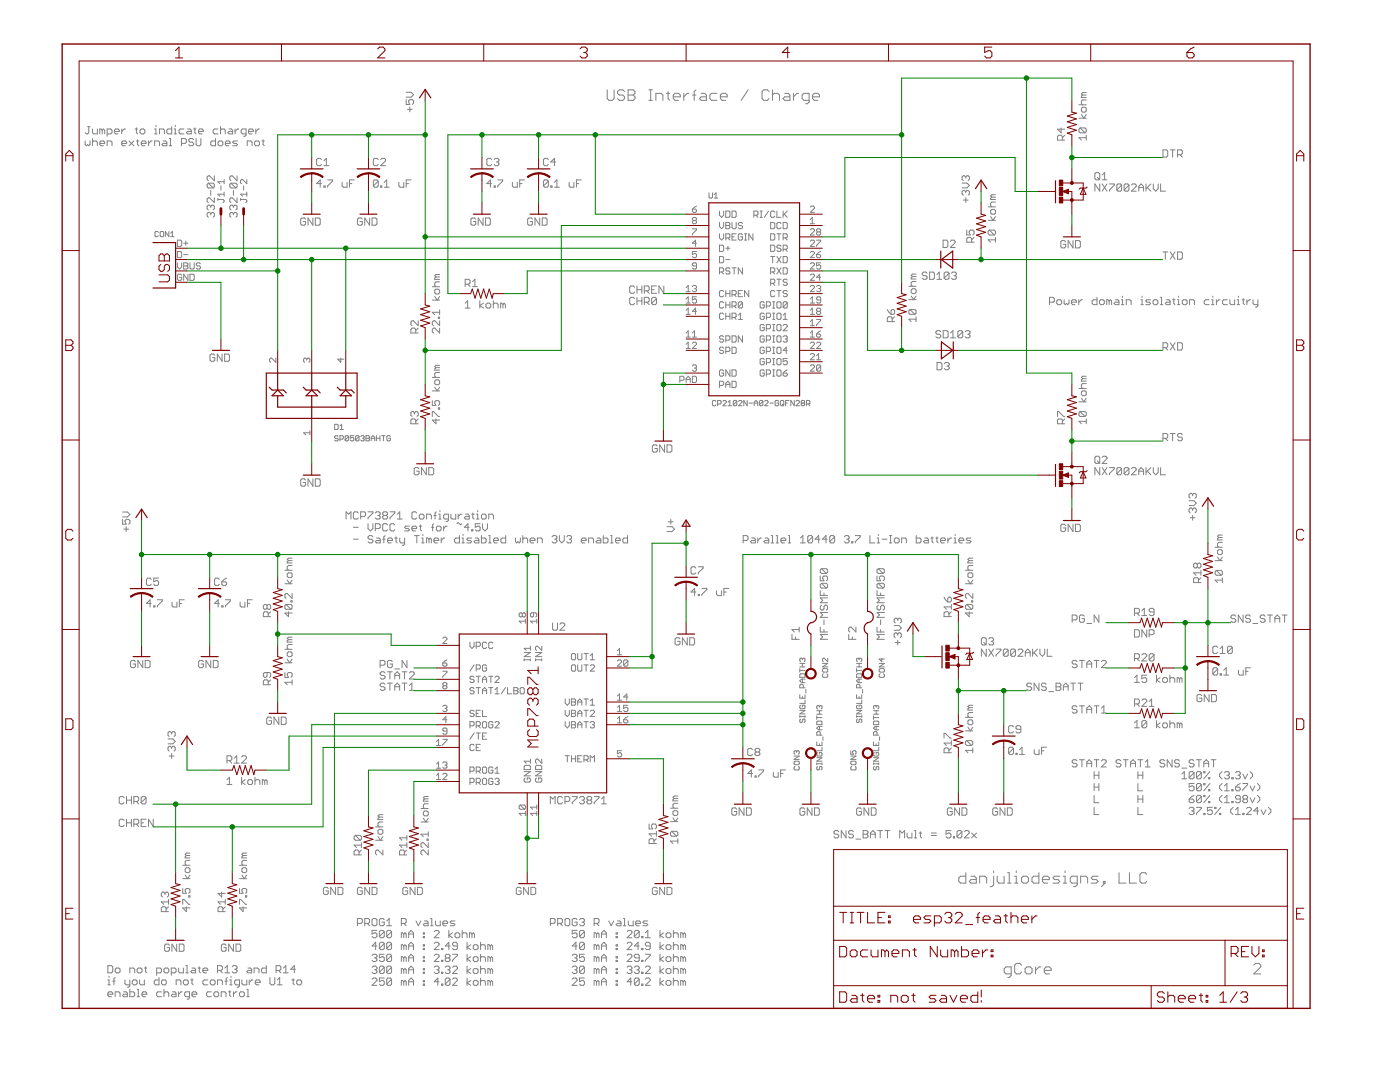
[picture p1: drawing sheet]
<svg xmlns="http://www.w3.org/2000/svg" width="279mm" height="216mm" viewBox="0 0 279 216" stroke-linecap="round" stroke-linejoin="round" font-family="sans-serif">
<g fill="none" stroke="#808080" stroke-width=".2">
<path d="M81.1 19.9v.9h.7l-.2-.4v-.3l.2-.2h.5l.2 .2v.5l-.2 .2M81.1 18.4h.9l.5 .5-.5 .5h-.9M121.2 17.9v1.8l.3 .3h.7l.4-.3v-1.8M124.7 18.3l-.4-.4h-.7l-.3 .4v.3l.3 .4h.7l.4 .3v.4l-.4 .3h-.7l-.3-.3M125.3 17.9h1.1l.3 .4v.3l-.3 .4 .3 .3v.4l-.3 .3h-1.1zM125.3 19h1.1M129.5 17.9h.7M129.9 17.9v2.1M133 18.6h.7M133.3 18.3v1.4l.4 .3M134.4 19.3h1.4v-.3l-.4-.4h-.7l-.3 .4v.7l.3 .3h.7M136.5 18.6v1.4"/>
<path d="M137.5 18.6h-.3l-.7 .7M138.2 19h.7M138.9 17.9l-.4 .4v1.7M139.9 18.6h.7l.4 .4v1h-1.1l-.3-.3 .3-.4h1.1M143.1 18.6h-1.1l-.3 .4v.7l.3 .3h1.1M143.8 19.3h1.3v-.3l-.3-.4h-.7l-.3 .4v.7l.3 .3h.7M149.3 17.9l-1.4 2.1M153.5 18.3l-.4-.4h-.7l-.3 .4v1.4l.3 .3h.7l.4-.3M154.2 17.9v2.1M154.2 19l.3-.4h.7l.4 .4v1M156.6 18.6h.7l.3 .4v1h-1l-.3-.3 .3-.4h1M158.3 18.6v1.4"/>
<path d="M159.4 18.6h-.4l-.7 .7M162.2 19.3h1.4v-.3l-.4-.4h-.7l-.3 .4v.7l.3 .3h.7M216 19h.8M216 19l-.2 .2v.3h1M216.8 19.9h-.8l-.2 .3v.5l.2 .2M216.8 18.5h-.8l-.2 .2 .2 .3M17 28.1v.8l.3 .2 .2-.2 .2 .2 .3-.2v-.8M17.5 25.3h.5M17.7 25.3v1.2l-.2 .2h-.2l-.3-.2M18.5 25.7v.8l.2 .2h.7v-1M18.5 27.6v1.5M18.5 28.4l.2-.3h.5l.2 .3v.7"/>
<path d="M19.9 28.6h1v-.2l-.3-.3h-.4l-.3 .3v.5l.3 .2h.4M20.4 26l-.2-.3h-.3v1M20.4 26v.7M20.4 26l.2-.3 .3 .3v.7M21.4 26.7h.7l.3-.2v-.5l-.3-.3h-.7v1.5M21.4 29.1v-1h.7l.3 .3v.7M22.8 26.2h1v-.2l-.2-.3h-.5l-.3 .3v.5l.3 .2h.5M24.3 25.7v1M24.3 28.6h1v-.2l-.3-.3h-.5l-.2 .3v.5l.2 .2h.5M25 25.7h-.2l-.5 .5M25.8 28.1l.9 1M26.7 28.1l-.9 1"/>
<path d="M27 25.7h.5M27.2 25.5v1l.3 .2M27.2 28.1h.5M27.5 27.9v1l.2 .2M28.2 25.7h.5l.2 .3v.5l-.2 .2h-.5l-.3-.2v-.5zM28.2 28.6h.9v-.2l-.2-.3h-.5l-.2 .3v.5l.2 .2h.5M29.7 28.1v1M30.4 28.1h-.3l-.4 .5M30.9 26.7h.4M30.9 25.7h.2v1M30.9 29.1v-1h.7l.2 .3v.7M31.1 25v.3"/>
<path d="M31.8 26.7v-1h.8l.2 .3v.7M32.6 28.1h.4l.3 .3v.7h-.7l-.3-.2 .3-.3h.7M33.8 29.1h.5M33.8 27.6h.2v1.5M34.3 25.3v1.4h-.8l-.2-.2v-.5l.2-.3h.8M34.8 26.7h.4M34.8 25.7h.2v1M35 25v.3M36.2 28.6h.7l.3-.2v-.5l-.3-.3h-.7v1.5M36.7 25.7h-.7l-.3 .3v.5l.3 .2h.7M37.4 25.7h.5l.3 .3v.7h-.8l-.2-.2 .2-.3h.8M38.7 25.7h.4"/>
<path d="M38.7 27.9l-.3-.3h-.5l-.2 .3v.2l.2 .3h.5l.3 .2v.3l-.3 .2h-.5l-.2-.2M38.9 25.5v1l.2 .2M39.1 27.6v1.3l.3 .2h.5l.2-.2v-1.3M39.6 26.2h1v-.2l-.3-.3h-.4l-.3 .3v.5l.3 .2h.4M41.6 36.6h.9l.3 .2v.5l-.3 .2M41.6 36.6l-.3 .2v.5l.3 .2h.9M41.6 36.6l.9 .9M42.1 38v1M42.8 35.1v1l-1-1h-.2l-.3 .2v.5l.3 .3M42.8 39.5v.9l-1-.9h-.2l-.3 .2v.5l.3 .2M43 27.6v1.5h-.7l-.2-.2v-.5l.2-.3h.7M43.5 39.8h1l.2 .2-.2 .4"/>
<path d="M43.5 39.6v.4M43.5 25.7h-.7l-.3 .3v.5l.3 .2h.7M43.8 28.1h.4l.3 .3v.5l-.3 .2h-.4l-.3-.2v-.5zM44 26l.2-.3h.5l.3 .3v.7M44 25.3v1.4M44.1 37.1v.8M44.7 38.8h-1.2l.4 .4M44.7 35.8v.9M44.7 38.3v.9M44.7 36.3h-1.2l.4 .4M45 28.6h.9v-.2l-.2-.3h-.5l-.2 .3v.5l.2 .2h.5M45.7 25.7h.5l.2 .3v.7h-.7l-.2-.2 .2-.3h.7"/>
<path d="M46.1 36.6h1l.2 .2v.5l-.2 .2M46.1 36.6l-.2 .2v.5l.2 .2h1M46.1 36.6l1 .9M46.6 38v1M46.9 25.7v1M47.3 39.5v.9l-.9-.9h-.3l-.2 .2v.5l.2 .2M47.3 35.1v1l-.9-1h-.3l-.2 .2v.5l.2 .3M47.4 28.1h-.7l-.3 .3 .3 .2h.5l.2 .3-.2 .2h-.8M47.6 25.7h-.2l-.5 .5M48 39.8h1l.3 .2-.3 .4M48 39.6v.4M48.6 37.1v.8"/>
<path d="M49.1 26.7h-.7l-.3-.2v-.5l.3-.3h.7v1.3l-.2 .2h-.3M49.3 35.8v.9l-.9-.9-.4 .2v.5l.2 .2M49.3 38.3v.9M49.3 38.8h-1.3l.4 .4M49.3 29.1v-1h.8l.2 .3v.7M49.6 26.2h1v-.2l-.3-.3h-.5l-.2 .3v.5l.2 .2h.5M50.8 28.4l.3-.3h.4l.3 .3v.5l-.3 .2h-.4l-.3-.2zM51.1 25.7v1M51.8 25.7h-.3l-.4 .5M52.3 28.1h.4M52.5 27.9v1l.2 .2M64.2 36.6h-1l.7-.7v1.5"/>
<path d="M64.2 31.8l-.3-.2h-.5l-.2 .2v1l.2 .3h.5l.3-.3M64.6 37.1h.3v.3h-.3zM64.6 33.1h1M64.6 32.1l.5-.5v1.5M65.4 35.9h.9v.3l-.9 .9v.3M68.3 36.4v.7l.2 .3h.8v-1M69.7 36.6h.5M70.7 35.9h-1v1.5M75.5 36.2v.9l-.3 .3h-.5l-.2-.3M75.5 36.2l-.3-.3h-.5l-.2 .3v.9M75.5 31.8l-.3-.2h-.5l-.2 .2v1l.2 .3h.5l.3-.3M75.5 36.2l-1 .9"/>
<path d="M76 37.1h.2v.3h-.2zM76 31.8l.2-.2h.5l.2 .2v.3l-.9 1h.9M76.7 36.4l.5-.5v1.5M76.7 37.4h1M79.6 36.4v.7l.3 .3h.7v-1M81.1 36.6h.5M81.3 21.8h1M81.8 21.3v1M82 35.9h-.9v1.5M98.1 36.6h-.9l.7-.7v1.5M98.1 31.8l-.2-.2h-.5l-.2 .2v1l.2 .3h.5l.2-.3M98.6 37.1h.2v.3h-.2z"/>
<path d="M98.6 31.8l.2-.2h.5l.3 .2v.3l-.3 .2M99.1 32.3h.2M99.3 35.9h1v.3l-1 .9v.3M99.3 32.3l.3 .3v.2l-.3 .3h-.5l-.2-.3M102.3 36.4v.7l.2 .3h.7v-1M103.7 36.6h.5M104.7 35.9h-1v1.5M109.4 36.2v.9l-.2 .3h-.5l-.2-.3M109.4 36.2l-.2-.3h-.5l-.2 .3v.9M109.4 31.8l-.2-.2h-.5l-.2 .2v1l.2 .3h.5l.2-.3M109.4 36.2l-.9 .9M109.9 37.1h.3v.3h-.3z"/>
<path d="M110.7 36.4l.4-.5v1.5M110.7 37.4h.9M110.9 32.3h-1l.8-.7v1.5M113.6 36.4v.7l.2 .3h.7v-1M115 36.6h.5M116 35.9h-1v1.5M129.5 20h.7M130.9 20v-1.4h1l.4 .4v1M141.5 38.5v.8l.2 .2h.3l.2-.2v-.8M142.5 39.5h.7M142.5 38.8l.4-.3v1M161.5 20h-1.1l-.3-.3v-.7l.3-.4h1.1v1.8l-.4 .3h-.3"/>
<path d="M192 36.5h1l.5 .5-.5 .5h-1M192.3 39.9h.9M192.7 35.3v.3M192.7 38.2v.3M192.7 39.4v1M192.7 38.2l-.2-.2h-.2l-.3 .2v.5l.3 .2M192.7 35.3l-.2-.2h-.2l-.3 .2v.5l.3 .2M192.7 38.2l.3-.2h.2l.3 .2v.5l-.3 .2M192.7 35.3l.3-.2h.2l.3 .2v.5l-.3 .2M198 39.3l-.3 .3v.2h1M198 39.3h.7M198.7 38.9h-.7l-.3 .2 .3 .2"/>
<path d="M211.8 25.5v1l-.7-.7h1.4M212 28v-.8l-.2-.2h-.5l-.2 .2v.8h1.4M212.5 27l-.5 .5M215.3 23.6h1.5M215.3 20.9h1.5M215.6 25.5h.9l.3 .3v.5l-.3 .2M215.6 25.5l-.3 .3v.5l.3 .2h.9M215.6 25.5l.9 1M215.8 21.6l.2-.2h.5l.3 .2v.5l-.3 .3h-.5l-.2-.3zM215.8 22.9l.5 .7 .5-.7M216.8 27.5h-1.5l.5 .5M216.8 27v1"/>
<path d="M218.5 34.7l.2-.3h.5l.3 .3v.9l-.3 .3h-.5l-.2-.3zM219 35.4l.5 .5M219.5 36.7v1.4l-1-1.4v1.4M220 34.9l.5-.5v1.5M220 36.7l.9 1.4M220 35.9h.9M220.9 36.7l-.9 1.4M221.4 36.7h1v.2l-1 1v.2M223.8 36.9l-.2-.2h-.5l-.2 .2v1M223.8 36.9v1l-.2 .2h-.5l-.2-.2M223.8 36.9l-.9 1M225.3 36.9l-.2-.2h-.5l-.3 .2v1"/>
<path d="M225.3 36.9v1l-.2 .2h-.5l-.3-.2M225.3 36.9l-1 1M225.8 36.9l.2-.2h.5l.3 .2v.3l-1 .9h1M227.3 38.1v-.9l.4-.5 .5 .5v.9M227.3 37.4h.9M228.7 36.7v1.4M229 37.4l.7 .7M229.7 36.7l-1 1M230.2 36.7v1l.5 .4 .4-.4v-1M231.6 36.7v1.4h1M232.1 29.9h.7l.2 .2v1l-.2 .2h-.7zM233.6 29.9h.9"/>
<path d="M234 29.9v1.4M235 30.9h.7l.3-.3v-.5l-.3-.2h-.7v1.4M235.5 30.9l.5 .4M31.6 46.4l-.2-.2h-.3l-.2 .2v.7l.2 .1h.3l.2-.1M32 46.4l.1-.2h.4l.2 .2v.7l-.2 .1h-.4l-.1-.1zM33.7 46.2v1l-.7-1v1M34.1 47.2h.6M34.1 46.5l.3-.3v1M35.4 47.9h.6l.3 .2v.9l-.3 .2h-.6zM35.4 50.2h.6l.3 .2v.8l-.3 .2h-.6zM35.4 52.5v.8l.4 .4 .5-.4v-.8M36.3 54.9l-.3-.2h-.4l-.2 .2v.9l.2 .1h.4l.3-.1v-.5h-.5"/>
<path d="M36.7 48.5h.8M36.7 50.8h.8M36.7 52.5h.6l.2 .1-.2 .5 .2 .4-.2 .2h-.6zM36.7 53.1h.6M37.1 48.1v.9M37.5 54.7v1.2l-.8-1.2v1.2M37.9 52.5v1l.2 .2h.4l.3-.2v-1M37.9 54.7h.6l.3 .2v.9l-.3 .1h-.6zM40 52.6l-.2-.1h-.4l-.2 .1 .2 .5h.4l.2 .2-.2 .4h-.4l-.2-.2M42.1 42.6l-.3-.2h-.2l-.3 .2v.5l.3 .2M42.1 41.2v.2M42.1 42.6v.3"/>
<path d="M42.1 41.2l-.3-.3h-.2l-.3 .3v.5l.3 .2M42.1 42.6l.2-.2h.2l.3 .2v.5l-.3 .2M42.1 41.2l.2-.3h.2l.3 .3v.5l-.3 .2M46.6 41.2l.2-.3h.3l.2 .3v.5l-.2 .2M46.6 42.6l.2-.2h.3l.2 .2v.5l-.2 .2M46.6 41.2l-.2-.3h-.3l-.2 .3v.5l.2 .2M46.6 42.6l-.2-.2h-.3l-.2 .2v.5l.2 .2M46.6 41.2v.2M46.6 42.6v.3M61 43.7l-.3-.2h-.4l-.3 .2v1l.3 .2h.4l.3-.2v-.5h-.5M62.4 43.5v1.4l-.9-1.4v1.4M62.9 43.5h.8l.2 .2v1l-.2 .2h-.8z"/>
<path d="M72.3 43.7l-.2-.2h-.5l-.3 .2v1l.3 .2h.5l.2-.2v-.5h-.5M73.8 43.5v1.4l-1-1.4v1.4M74.3 43.5h.7l.2 .2v1l-.2 .2h-.7zM86.3 59.9h1.4M86.3 57.2h1.4M86.8 57.9l.2-.2h.5l.2 .2v.5l-.2 .3h-.5l-.2-.3zM86.8 59.2l.4 .7 .5-.7M87 55.3l-.2 .2v.3h.9M87 55.3h.7M87.7 56.2h-.7l-.2 .3v.5l.2 .2M87.7 54.8h-.7l-.2 .2 .2 .3M92.8 56.7h.8l.2-.2v-.5l-.2-.3h-.8v1.5"/>
<path d="M93.3 56.7l.5 .5M94.3 56.2l.5-.5v1.5M94.3 57.2h1M95 43.7l-.3-.2h-.5l-.2 .2v1l.2 .2h.5l.3-.2v-.5h-.5M96.4 43.5v1.4l-1-1.4v1.4M96.9 43.5h.7l.3 .2v1l-.3 .2h-.7zM106.3 43.7l-.3-.2h-.5l-.2 .2v1l.2 .2h.5l.3-.2v-.5h-.5M107.7 43.5v1.4l-.9-1.4v1.4M108.2 43.5h.7l.3 .2v1l-.3 .2h-.7zM126.6 59.6l-.2-.3h-.5l-.2 .3v.9l.2 .3h.5l.2-.3M126.6 57.3l-.2-.2h-.5l-.2 .2v1l.2 .2h.5l.2-.2M127.1 57.1v1.4"/>
<path d="M127.1 59.3v1.5M127.1 57.8h1M128.1 57.1v1.4M128.1 59.3v1.5M128.6 58h.7l.3-.2v-.5l-.3-.2h-.7v1.4M129.1 58l.5 .5M130 57.8h.5M131 59.6l-.2-.3h-.5l-.3 .3v.9M131 59.6v.9l-.2 .3h-.5l-.3-.3M131 57.1h-1v1.4h1M131 59.6l-1 .9M132.5 57.1v1.4l-1-1.4v1.4"/>
<path d="M136.9 57.4l.5-.4v1.2M136.9 59.6l.5-.4v1.3M136.9 58.2h.9M138.2 41.7h.6l.2 .5-.2 .2h-.4l-.2-.2zM138.2 45.7h.8v.2l-.8 .8v.2M138.2 57.2l.2-.2h.4l.2 .2-.2 .4M138.4 44l-.2-.2 .2-.4h.4l.2 .2-.2 .4M138.4 44l-.2 .2 .2 .4h.4l.2-.2-.2-.4M138.4 44h.4M138.6 57.6h.2M138.8 57.6l.2 .2-.2 .4h-.4l-.2-.2M139 53.1h-.6l-.2-.2 .2-.4h.4l.2 .1v.9l-.2 .2h-.4l-.2-.2"/>
<path d="M139 59.2h-.8v.7l.6-.3 .2 .3v.4l-.2 .2h-.4l-.2-.2M139 48.5h-.8l.6-.6v1.3M139 50.2h-.8v.6l.6-.2 .2 .2v.4l-.2 .2h-.4l-.2-.2M139 41.1l-.8 .6M143.6 54.3h.6l.2-.2v-.5l-.2-.2h-.6v1.3M143.6 42.1v.8l.4 .5 .4-.5v-.8M143.6 44.4v.8l.4 .4 .4-.4v-.8M143.6 46.7v.8l.4 .4 .4-.4v-.8M143.6 48.9h.6l.2 .2v.9l-.2 .2h-.6zM143.6 51.2h.6l.2 .2v.8l-.2 .2h-.6zM144 54.3l.4 .4M144.4 58.2l-.2-.2h-.4l-.2 .2v.8l.2 .2h.4l.2-.2"/>
<path d="M144.8 58.6h.9M144.8 42.1h.7l.2 .2v.9l-.2 .2h-.7zM144.8 44.4h.7l.2 .2-.2 .4 .2 .4-.2 .2h-.7zM144.8 47.5h.7l.2-.2v-.4l-.2-.2h-.7v1.2M144.8 58v1.2M144.8 45h.7M144.8 49.5h.9M144.8 51.8h.9M145.3 47.5l.4 .4M145.3 49.1v.9M145.7 53.6l-.2-.2h-.4l-.3 .2 .3 .5h.4l.2 .4-.2 .2h-.4l-.3-.2M145.7 58v1.2"/>
<path d="M146.1 44.4v1l.2 .2h.4l.2-.2v-1M146.1 42.1h.6l.2 .2v.9l-.2 .2h-.6zM146.1 58.8h.6l.2-.2v-.4l-.2-.2h-.6v1.2M146.1 47.3h.4M146.1 53.4h.8M146.5 53.4v1.3M146.5 58.8l.4 .4M146.9 46.7h-.8v1.2h.8M147.3 58.6h.5M148.2 46.9l-.2-.2h-.4l-.3 .2v.8l.3 .2h.4l.2-.2v-.4h-.4M148.2 44.6l-.2-.2h-.4l-.3 .2 .3 .4h.4l.2 .2-.2 .4h-.4l-.3-.2M148.2 53.4v1.3l-.9-1.3v1.3"/>
<path d="M148.2 58h-.9v1.2h.9M148.6 47.9h.4M148.6 46.7h.4M148.8 46.7v1.2M149.4 58v1.2l-.8-1.2v1.2M150.3 46.7v1.2l-.9-1.2v1.2M150.5 42.9h.6l.2-.2v-.4l-.2-.2h-.6v1.3M150.9 42.9l.4 .5M151.7 43.4h.4M151.7 42.1h.4M151.9 42.1v1.3M153.4 42.1l-.9 1.3"/>
<path d="M153.8 56.5h.6l.2-.2v-.4l-.2-.2h-.6v1.2M153.8 54.3h.6l.2-.2v-.5l-.2-.2h-.6v1.3M153.8 46.7h.6l.2 .2v.8l-.2 .2h-.6zM153.8 44.4h.6l.2 .2v.8l-.2 .2h-.6zM153.8 48.9h.6l.2 .2v.9l-.2 .2h-.6zM153.8 51.2h.8M154.2 51.2v1.2M154.2 54.3l.4 .4M154.2 56.5l.4 .4M154.6 58.2l-.2-.2h-.4l-.2 .2v.8l.2 .2h.4l.2-.2M154.6 42.3l-.2-.2h-.4l-.2 .2v.9l.2 .2h.4l.2-.2M155 55.7h.9"/>
<path d="M155 46.7h.9M155 58h.9M155 42.1v1.3h.9M155 51.2l.9 1.2M155 53.4l.9 1.3M155.4 46.7v1.2M155.4 55.7v1.2M155.4 58v1.2M155.9 49.1l-.2-.2h-.4l-.3 .2 .3 .4h.4l.2 .2-.2 .5h-.4l-.3-.2M155.9 44.6l-.2-.2h-.4l-.3 .2v.8l.3 .2h.4l.2-.2M155.9 51.2l-.9 1.2M155.9 53.4l-.9 1.3"/>
<path d="M156.3 53.4h.6l.2 .2v.9l-.2 .2h-.6zM156.3 49.7h.6l.2-.2v-.4l-.2-.2h-.6v1.3M156.3 51.2h.6l.2 .2v.8l-.2 .2h-.6zM156.3 44.4h.6l.2 .2v.8l-.2 .2h-.6zM156.3 47.5h.6l.2-.2v-.4l-.2-.2h-.6v1.2M156.3 42.1v1.3M156.5 42.7l.6 .7M156.7 47.5l.4 .4M156.7 49.7l.4 .5M157.1 55.9l-.2-.2h-.4l-.2 .2 .2 .4h.4l.2 .2-.2 .4h-.4l-.2-.2M157.1 58.2l-.2-.2h-.4l-.2 .2 .2 .4h.4l.2 .2-.2 .4h-.4l-.2-.2M157.1 42.1l-.8 .8"/>
<path d="M161.7 45.9l.2-.2h.4l.2 .2v.2l-.8 .8h.8M161.7 41.3l.2-.2h.4l.2 .2v.2l-.8 .9h.8M161.7 48.1l.2-.2h.4l.2 .2v.2l-.8 .9h.8M161.7 50.4l.2-.2h.4l.2 .2v.2l-.8 .8h.8M161.7 52.6l.2-.1h.4l.2 .1v.3l-.8 .8h.8M161.7 54.9l.2-.2h.4l.2 .2v.2l-.8 .8h.8M161.7 57.2l.2-.2h.4l.2 .2v.2l-.8 .8h.8M161.7 44.6h.8M161.7 59.6l.4-.4v1.3M161.7 43.8l.4-.4v1.2M163 47.9h.8v.2l-.8 .9v.2M163 50.8h.6l.2 .4-.2 .2h-.4l-.2-.2z"/>
<path d="M163 57.2l.2-.2h.4l.2 .2-.2 .4M163.2 46.3l-.2 .2 .2 .4h.4l.2-.2-.2-.4M163.2 46.3l-.2-.2 .2-.4h.4l.2 .2-.2 .4M163.2 46.3h.4M163.4 57.6h.2M163.6 57.6l.2 .2-.2 .4h-.4l-.2-.2M163.8 59.9h-.6l-.2-.3 .2-.4h.4l.2 .2v.9l-.2 .2h-.4l-.2-.2M163.8 52.5h-.8v.6l.6-.2 .2 .2v.4l-.2 .2h-.4l-.2-.2M163.8 55.3h-.8l.6-.6v1.2M163.8 50.2l-.8 .6M181.4 59.8h1.4M181.4 57.1h1.4"/>
<path d="M181.8 57.9l.3-.3h.5l.2 .3v.4l-.2 .3h-.5l-.3-.3zM181.8 59.1l.5 .7 .5-.7M182.1 55.2l-.3 .2v.3h1M182.1 55.2h.7M182.8 56.2h-.7l-.3 .2v.5l.3 .2M182.8 54.7h-.7l-.3 .2 .3 .3M185 54.5l-.2-.2h-.5l-.2 .2v.3l.2 .2h.5l.2 .2v.3l-.2 .2h-.5l-.2-.2M185.5 54.3h.7l.3 .2v1l-.3 .2h-.7zM187 55.7h.9M187 54.8l.5-.5v1.4M188.2 47.9h.7l.3 .3v.9l-.3 .3h-.7zM189.4 54.5v1l-.2 .2h-.5l-.3-.2"/>
<path d="M189.4 54.5l-.2-.2h-.5l-.3 .2v1M189.4 54.5l-1 1M189.7 48.2l.2-.3h.5l.2 .3v.2l-.9 1h.9M189.9 54.5l.2-.2h.5l.3 .2v.3l-.3 .2M190.4 55h.2M190.6 55l.3 .2v.3l-.3 .2h-.5l-.2-.2M192.9 45.9v1h.8l-.3-.5v-.3l.3-.2h.4l.3 .2v.5l-.3 .3M193.9 48.3v-.7l-.2-.2h-.5l-.3 .2v.7h1.5M194.4 47.4l-.5 .5M197.2 44h1.5M197.2 41.3h1.5M197.5 45.9h.9l.3 .2v.5l-.3 .3"/>
<path d="M197.5 45.9l-.3 .2v.5l.3 .3h.9M197.5 45.9l.9 1M197.7 42l.3-.2h.4l.3 .2v.5l-.3 .2h-.4l-.3-.2zM197.7 43.2l.5 .8 .5-.8M198.7 47.9h-1.5l.5 .4M198.7 47.4v.9M198.7 40.3h-.7l-.3 .3v.4l.3 .3M212.4 59.8v.7l.2 .3 .3-.3 .2 .3 .2-.3v-.7M212.7 48.3l-.3-.3h-.5l-.2 .3v.9l.2 .3h.5l.3-.3v-.5h-.5M214.1 48v1.5l-.9-1.5v1.5M214.6 48h.7l.3 .3v.9l-.3 .3h-.7zM215.3 59.8v1"/>
<path d="M216 59.8h-.2l-.5 .5M218.9 59.3v1.5h-.7l-.2-.3v-.5l.2-.2h.7M222.6 59.8h.5l.2 .2v.8h-.7l-.3-.3 .3-.2h.7M223.8 59.8h.2v1M224 59.1v.2M227.7 59.8h.2v1M227.9 59.1v.2M229.6 59.8h-.7l-.2 .2 .2 .3h.5l.2 .2-.2 .3h-.7M231.6 59.3h.2v1.5M232.1 50.3h.9M232.6 50.3v1.4M232.8 59.8h.5l.2 .2v.8h-.7l-.2-.3 .2-.2h.7"/>
<path d="M233.6 50.3l.9 1.4M234 59.8h.5M234.3 59.6v.9l.2 .3M234.5 50.3l-.9 1.4M235 59.8h.2v1M235 50.3h.7l.3 .2v1l-.3 .2h-.7zM235.2 59.1v.2M241.3 59.8h-.7l-.3 .2v.5l.3 .3h.7M241.8 59.8h.2v1M242 59.1v.2M242.8 59.8v1M243.5 59.8h-.3l-.4 .5"/>
<path d="M244.9 59.8h-.7l-.2 .2v.5l.2 .3h.7M245.4 59.8v.7l.3 .3h.7v-1M246.9 59.8h.2v1M247.1 59.1v.2M247.9 59.8h.4M248.1 59.6v.9l.2 .3M248.8 59.8v1M249.6 59.8h-.3l-.5 .5M250.1 59.8v.7l.2 .3h.7M251 59.8v1.2l-.2 .3h-.3M42.9 70.9l-.3-.2h-.5l-.2 .2v1l.2 .2h.5l.3-.2v-.5h-.5M44.3 70.7v1.4l-.9-1.4v1.4"/>
<path d="M44.8 70.7h.8l.2 .2v1l-.2 .2h-.8zM55.1 71.5v.8l-.9-.8-.4 .2v.4l.2 .2M61.2 71.7l.2-.2 .4 .2v.4l-.2 .2M61.2 71.7l-.2-.2-.4 .2v.4l.2 .2M61.2 71.7v.2M68 71.5v.8l-.6-.6h1.2M83 66.4v-.7l-.3-.2h-.5l-.2 .2v.7h1.5M83.5 64v1l-1-1h-.3l-.2 .3v.4l.2 .3M83.5 65.5l-.5 .5M86.3 79.9v1h.7l-.2-.5v-.2l.2-.3h.5l.2 .3v.5l-.2 .2M86.3 78h1.4M86.3 75.3h1.4"/>
<path d="M86.8 77.3l.4 .7 .5-.7M87 75.8h.5l.2 .3v.4l-.2 .3h-.5l-.2-.3v-.4zM87 73.4l-.2 .2v.3h.9M87 73.4h.7M87.5 63.3h.2v.2h-.2zM87.7 72.9h-.7l-.2 .2 .2 .3M87.7 61.8v1M87.7 64v1l-.9-1h-.3l-.2 .3v.4l.2 .3M87.7 65.5v.9l-.9-.9h-.3l-.2 .2v.5l.2 .2M87.7 62.3h-1.4l.5 .5M87.7 74.3h-.7l-.2 .3v.5l.2 .2M92.8 60.5l.5-.5v1.5"/>
<path d="M92.8 61.5h1M95.8 60v1.5M96.5 60.5l-.7 .5 .7 .5M97.2 60.5h.5l.2 .2v.5l-.2 .3h-.5l-.2-.3v-.5zM98.4 60.7l.3-.2h.5l.2 .2v.8M98.4 60v1.5M100.4 60.7l-.3-.2h-.2v1M100.4 60.7v.8M100.4 60.7l.2-.2 .3 .2v.8M127.1 60h1M128.6 60.3h.7l.3-.3v-.4l-.3-.3h-.7v1.5M129.1 60.3l.5 .5"/>
<path d="M135.7 75.9h.6l.2-.2v-.4l-.2-.2h-.6v1.2M136.9 60.5h.9M136.9 62.7h.9M136.9 61.9l.5-.4v1.2M136.9 66.4l.5-.4v1.3M136.9 68.7l.5-.4v1.2M136.9 76.3v-.8l.5-.4 .4 .4v.8M136.9 75.7h.9M136.9 67.3h.9M136.9 69.5h.9M138.2 75.1h.6l.2 .2v.8l-.2 .2h-.6zM138.2 68.5l.2-.2h.4l.2 .2v.2l-.8 .8h.8"/>
<path d="M138.2 66.4l.4-.4v1.3M138.2 73l.2-.2h.4l.2 .2-.2 .4M138.2 67.3h.8M138.6 73.4h.2M138.8 73.4l.2 .2-.2 .5h-.4l-.2-.2M139 62.1h-.8l.6-.6v1.2M143.6 76.9h.6l.2-.2v-.4l-.2-.2h-.6v1.2M144.4 74l-.2-.2h-.4l-.2 .2v.8l.2 .3h.4l.2-.3v-.4h-.4M144.4 60.4l-.2-.2h-.4l-.2 .2v.9l.2 .2h.4l.2-.2M144.4 69.5l-.2-.2h-.4l-.2 .2 .2 .4h.4l.2 .2-.2 .4h-.4l-.2-.2M144.4 62.7l-.2-.2h-.4l-.2 .2v.8l.2 .2h.4l.2-.2M144.4 67.2l-.2-.2h-.4l-.2 .2 .2 .4h.4l.2 .3-.2 .4h-.4l-.2-.2"/>
<path d="M144.8 60.2v1.3M144.8 62.5v1.2M144.8 67.9h.7l.2-.3v-.4l-.2-.2h-.7v1.3M144.8 70.1h.7l.2-.2v-.4l-.2-.2h-.7v1.2M144.8 77.3v-.8l.5-.4 .4 .4v.8M144.8 60.9h.9M144.8 63.1h.9M144.8 76.7h.9M145.7 73.8v1.3l-.9-1.3v1.3M145.7 60.2v1.3M145.7 62.5v1.2M146.1 61.1h.6l.2-.2v-.5l-.2-.2h-.6v1.3"/>
<path d="M146.1 63.3h.6l.2-.2v-.4l-.2-.2h-.6v1.2M146.1 67h.6l.2 .2v.9l-.2 .2h-.6zM146.1 69.3h.6l.2 .2v.8l-.2 .2h-.6zM146.1 73.8h.6l.2 .2v.8l-.2 .3h-.6zM146.1 76.1h.6l.2 .2v.8l-.2 .2h-.6zM146.5 61.1l.4 .4M146.5 63.3l.4 .4M147.3 63.7h.9M147.3 62.9l.5-.4v1.2M148.2 60.4l-.2-.2h-.4l-.3 .2v.9M148.2 60.4v.9l-.2 .2h-.4l-.3-.2M148.2 60.4l-.9 .9"/>
<path d="M148.2 67v1.3l-.9-1.3v1.3M149.1 79.9v1.1l-.7-1.1v1.1M152.5 60.4l-.2-.2h-.4l-.2 .2v.9l.2 .2h.4l.2-.2v-.4h-.4M152.5 71.8l-.2-.3h-.4l-.2 .3v.8l.2 .2h.4l.2-.2v-.4h-.4M152.5 62.7l-.2-.2h-.4l-.2 .2v.8l.2 .2h.4l.2-.2v-.4h-.4M152.5 74l-.2-.2h-.4l-.2 .2v.8l.2 .3h.4l.2-.3v-.4h-.4M152.5 69.5l-.2-.2h-.4l-.2 .2v.8l.2 .2h.4l.2-.2v-.4h-.4M152.5 65l-.2-.3h-.4l-.2 .3v.8l.2 .2h.4l.2-.2v-.4h-.4M152.5 67.2l-.2-.2h-.4l-.2 .2v.9l.2 .2h.4l.2-.2v-.5h-.4M153 61.1h.6l.2-.2v-.5l-.2-.2h-.6v1.3M153 63.3h.6l.2-.2v-.4l-.2-.2h-.6v1.2M153 74.6h.6l.2-.2v-.4l-.2-.2h-.6v1.3"/>
<path d="M153 65.6h.6l.2-.2v-.4l-.2-.3h-.6v1.3M153 67.9h.6l.2-.3v-.4l-.2-.2h-.6v1.3M153 70.1h.6l.2-.2v-.4l-.2-.2h-.6v1.2M153 72.4h.6l.2-.2v-.4l-.2-.3h-.6v1.3M154.2 61.5h.4M154.2 63.7h.4M154.2 60.2h.4M154.2 62.5h.4M154.2 73.8h.4M154.2 75.1h.4M154.2 72.8h.4M154.2 64.7h.4"/>
<path d="M154.2 66h.4M154.2 67h.4M154.2 68.3h.4M154.2 69.3h.4M154.2 70.5h.4M154.2 71.5h.4M154.4 60.2v1.3M154.4 62.5v1.2M154.4 64.7v1.3M154.4 67v1.3M154.4 69.3v1.2M154.4 71.5v1.3"/>
<path d="M154.4 73.8v1.3M155 60.4l.3-.2h.4l.2 .2v.9l-.2 .2h-.4l-.3-.2zM155 62.7l.3-.2h.4l.2 .2v.8l-.2 .2h-.4l-.3-.2zM155 65l.3-.3h.4l.2 .3v.8l-.2 .2h-.4l-.3-.2zM155 67.2l.3-.2h.4l.2 .2v.9l-.2 .2h-.4l-.3-.2zM155 69.5l.3-.2h.4l.2 .2v.8l-.2 .2h-.4l-.3-.2zM155 71.8l.3-.3h.4l.2 .3v.8l-.2 .2h-.4l-.3-.2zM155 74l.3-.2h.4l.2 .2v.8l-.2 .3h-.4l-.3-.3zM155.9 79.9h.4l.1 .2v.7l-.1 .2h-.4l-.2-.2v-.7zM156.3 63.7h.8M156.3 74.4h.6l.2 .4-.2 .3h-.4l-.2-.3zM156.3 65l.2-.3h.4l.2 .3v.2l-.8 .8h.8"/>
<path d="M156.3 67.2l.2-.2h.4l.2 .2-.2 .4M156.3 62.9l.4-.4v1.2M156.7 67.6h.2M156.9 67.6l.2 .3-.2 .4h-.4l-.2-.2M157.1 60.4v.9l-.2 .2h-.4l-.2-.2M157.1 60.4l-.2-.2h-.4l-.2 .2v.9M157.1 71.5h-.8v.7l.6-.2 .2 .2v.4l-.2 .2h-.4l-.2-.2M157.1 60.4l-.8 .9M157.1 69.9h-.8l.6-.6v1.2M157.1 73.8l-.8 .6M157.5 79.9h-.7v1.1M158.5 79.9v1.1l-.7-1.1v1.1"/>
<path d="M161.7 70.8l.2-.3h.4l.2 .3v.2l-.8 .8h.8M161.7 60.5h.8M161.7 73l.2-.2h.4l.2 .2v.2l-.8 .9h.8M161.7 62.7h.8M161.7 68.5l.2-.2h.4l.2 .2v.2l-.8 .8h.8M161.7 61.9l.4-.4v1.2M161.7 64.2l.4-.4v1.2M161.7 66.4l.4-.4v1.3M161.7 65h.8M161.7 67.3h.8M163 66.7h.6l.2 .4-.2 .2h-.4l-.2-.2zM163 63.8h.8v.2l-.8 .8v.2"/>
<path d="M163 68.5l.2-.2h.4l.2 .2v.2l-.8 .8h.8M163 71.8h.8M163 71l.4-.5v1.3M163.2 62.1l-.2-.2 .2-.4h.4l.2 .2-.2 .4M163.2 62.1l-.2 .2 .2 .4h.4l.2-.2-.2-.4M163.2 62.1h.4M163.8 73v.9l-.2 .2h-.4l-.2-.2M163.8 73l-.2-.2h-.4l-.2 .2v.9M163.8 73l-.8 .9M163.8 66l-.8 .7M177.1 61.8l.7 .9M177.8 62l.3-.2h.2l.2 .2v.5l-.2 .2h-.5z"/>
<path d="M178.1 64.2v-.7l-.3-.3h-.5l-.2 .3v.7h1.4M178.5 63.2l-.4 .5M181.6 61.8h1l.2 .2v.5l-.2 .2M181.6 61.8l-.2 .2v.5l.2 .2h1M181.6 61.8l1 .9M182.8 63.7h-1.4l.4 .5M182.8 63.2v1M187 72.3h.7l.3 .3v.9l-.3 .3h-.7zM187.7 66.2l-.2-.2h-.5l-.2 .2v.2l.2 .3h.5l.2 .2v.3l-.2 .2h-.5l-.2-.2M188.2 66h.8l.2 .2v1l-.2 .2h-.8zM188.5 72.6l.2-.3h.5l.2 .3v.2l-.2 .2M189 73h.2"/>
<path d="M189.2 73l.2 .3v.2l-.2 .3h-.5l-.2-.3M189.7 67.4h1M189.7 66.4l.5-.4v1.4M192.1 66.2l-.2-.2h-.5l-.2 .2v1M192.1 66.2v1l-.2 .2h-.5l-.2-.2M192.1 66.2l-.9 1M192.6 66.2l.3-.2h.4l.3 .2v.2l-.3 .3M193.1 66.7h.2M193.3 66.7l.3 .2v.3l-.3 .2h-.4l-.3-.2M209.4 60.3h.8l.2-.3v-.4l-.2-.3h-.8v1.5M210.9 60l.2-.2h.5l.3 .2v.5l-.3 .3h-.5l-.2-.3zM213.8 60.3h1v-.3l-.3-.2h-.4l-.3 .2v.5l.3 .3h.4"/>
<path d="M215.3 77.5h1.5M215.8 79.5l.5 .7 .5-.7M216 78h.5l.3 .2v.5l-.3 .3h-.5l-.2-.3v-.5zM216 75.6l-.2 .2v.3h1M216 75.6h.8M216.8 76.5h-.8l-.2 .3v.5l.2 .2M216.8 75.1h-.8l-.2 .2 .2 .3M219.4 60l.3-.2h.4l.3 .2v.5l-.3 .3h-.4l-.3-.3zM221.4 60l-.3-.2h-.2v1M221.4 60v.8M221.4 60l.2-.2 .2 .2v.8M223.8 60.8h.5"/>
<path d="M224.8 60.8v-1h.7l.2 .2v.8M227.7 60.8h.5M230.1 60l.3-.2h.4l.3 .2v.5l-.3 .3h-.4l-.3-.3zM231.6 60.8h.5M232.1 69.4h.7l.2-.3v-.5l-.2-.2h-.7v1.4M232.6 69.4l.4 .4M233.6 68.4l.9 1.4M234.5 68.4l-.9 1.4M235 60.8h.5M235 68.4h.7l.3 .2v1l-.3 .2h-.7zM235.9 60l.3-.2h.5l.2 .2v.5l-.2 .3h-.5l-.3-.3zM237.4 60.8v-1h.7l.3 .2v.8"/>
<path d="M241.8 60.8h.5M246.9 60.8h.5M61 95.8l-.3-.3h-.4l-.3 .3v1l.3 .2h.4l.3-.2v-.5h-.5M61.8 86.4h-1.2l.4 .4M61.8 85.9v.9M62.4 95.5v1.5l-.9-1.5v1.5M62.9 95.5h.8l.2 .3v1l-.2 .2h-.8zM66.8 84.7h.5l.2 .1v.7l-.2 .2h-.5zM67.5 87.1l-.2-.2h-.3l-.2 .4 .2 .2h.3l.2 .3-.2 .2h-.3l-.2-.2M67.8 87.6h.5l.2-.1v-.4l-.2-.2h-.5v1.1M67.8 85.7h.7M67.8 85l.4-.3v1"/>
<path d="M69.6 87.1l-.2-.2h-.4l-.1 .2v.7M69.6 87.1v.7l-.2 .2h-.4l-.1-.2M69.6 87.1l-.7 .7M70.6 86.9h-.7v.6l.4-.2 .3 .2v.3l-.2 .2h-.3l-.2-.2M71.6 87.1l-.1-.2h-.4l-.1 .2v.7M71.6 87.1v.7l-.1 .2h-.4l-.1-.2M71.6 87.1l-.6 .7M72 87.1l.2-.2h.3l.2 .2-.2 .4M72.3 87.5h.2M72.5 87.5l.2 .1-.2 .4h-.3l-.2-.2M73 86.9h.6l.1 .2-.1 .4 .1 .3-.1 .2h-.6zM73 87.5h.6"/>
<path d="M74.1 87.5h.7M74.1 88v-.7l.3-.4 .4 .4v.7M75.1 87.5h.7M75.1 86.9v1.1M75.8 86.9v1.1M76.2 86.9h.7M76.5 86.9v1.1M77.9 87.1l-.2-.2h-.3l-.2 .2v.7l.2 .2h.3l.2-.2v-.3h-.3M82.7 82.4l-.2-.3h-.3l-.2 .3v.4l.2 .3M82.7 82.4l.3-.3h.2l.3 .3v.4l-.3 .3M82.7 82.4v.2M83 84.6v-.8l-.3-.2h-.5l-.2 .2v.8h1.5"/>
<path d="M83.5 83.6l-.5 .5M83.6 93.5l-.2-.2h-.5l-.2 .2v1l.2 .2h.5l.2-.2v-.5h-.5M85.1 93.3v1.4l-1-1.4v1.4M85.6 93.3h.7l.3 .2v1l-.3 .2h-.7zM86.3 83.1v-1h.2l1 1h.2M87 83.6v1l-.7-.8h1.4M87.5 81.4h.2v.2h-.2zM131.2 89l-.3-.2h-.4l-.3 .2v1l.3 .2h.4l.3-.2v-.5h-.5M132.6 88.8v1.4l-.9-1.4v1.4M133.1 88.8h.7l.3 .2v1l-.3 .2h-.7zM142.9 80.1l-.2-.2h-.4l-.1 .2v.7l.1 .2h.4l.2-.2M143.2 80.6h.5l.2-.2v-.3l-.2-.2h-.5v1.1"/>
<path d="M144.3 80.1l.1-.2h.4l.1 .2v.2l-.6 .7h.6M145.3 81h.7M145.3 80.3l.3-.4v1.1M147 80.1l-.1-.2h-.4l-.2 .2v.7M147 80.1v.7l-.1 .2h-.4l-.2-.2M147 80.1l-.7 .7M147.4 80.1l.2-.2h.3l.2 .2v.2l-.7 .7h.7M149.5 80.4h.7M150.5 81v-.7l.4-.4 .3 .4v.7M150.5 80.4h.7M152.3 80.1l-.2-.2h-.4l-.1 .2v.7M152.3 80.1v.7l-.2 .2h-.4l-.1-.2"/>
<path d="M152.3 80.1l-.7 .7M152.6 80.1l.2-.2h.3l.2 .2v.2l-.7 .7h.7M153.6 80.4h.7M155.4 80.1l-.2-.2h-.3l-.2 .2v.7l.2 .2h.3l.2-.2v-.4h-.4M156.1 80.6l.3 .4M156.8 80.4h.3M158.9 80.1l.1-.2h.4l.2 .2v.2l-.7 .7h.7M160.1 80.4l-.2-.1 .2-.4h.3l.2 .2-.2 .3M160.1 80.4l-.2 .2 .2 .4h.3l.2-.2-.2-.4M160.1 80.4h.3M161 80.6h.5l.1-.2v-.3l-.1-.2h-.5v1.1M161.3 80.6l.3 .4"/>
<path d="M211.1 83.1v-1h.2l1 1h.2M212 84.6v-.8l-.2-.2h-.5l-.2 .2v.8h1.4M212.5 83.6l-.5 .5M215.3 80.2h1.5M215.6 82.1h.9l.3 .3v.4l-.3 .3M215.6 82.1l-.3 .3v.4l.3 .3h.9M215.6 82.1l.9 1M216.8 83.6v1M216.8 84.1h-1.5l.5 .5M218.5 91.3l.2-.3h.5l.3 .3v.9l-.3 .3h-.5l-.2-.3zM219 92l.5 .5M219.5 93.3v1.4l-1-1.4v1.4"/>
<path d="M220 93.3l.9 1.4M220 91.3l.2-.3h.5l.2 .3v.2l-.9 1h.9M220.9 93.3l-.9 1.4M221.4 93.3h1v.2l-1 1v.2M223.8 93.5l-.2-.2h-.5l-.2 .2v1M223.8 93.5v1l-.2 .2h-.5l-.2-.2M223.8 93.5l-.9 1M225.3 93.5l-.2-.2h-.5l-.3 .2v1M225.3 93.5v1l-.2 .2h-.5l-.3-.2M225.3 93.5l-1 1M225.8 93.5l.2-.2h.5l.3 .2v.3l-1 .9h1M227.3 94h.9"/>
<path d="M227.3 94.7v-.9l.4-.5 .5 .5v.9M228.7 93.3v1.4M229 94l.7 .7M229.7 93.3l-1 1M230.2 93.3v1l.5 .4 .4-.4v-1M231.6 93.3v1.4h1M232.1 87.5h.7l.2-.3v-.5l-.2-.2h-.7v1.4M232.6 87.5l.4 .4M233.6 86.5h.9M234 86.5v1.4M236 86.7l-.3-.2h-.5l-.2 .2v.3l.2 .2h.5l.3 .3v.2l-.3 .2h-.5l-.2-.2M237.3 99.9h1l.4 .5-.4 .5h-1"/>
<path d="M238 98.7v.2M238 98.7l-.2-.3h-.3l-.2 .3v.5l.2 .2M238 98.7l.3-.3h.2l.2 .3v.5l-.2 .2M24.5 103.6v1h.7l-.2-.7 .2-.3h.5l.2 .3v.5l-.2 .2M24.5 102.2h.9l.5 .5-.5 .4h-.9M24.7 105.6h1M25.2 105.1v1M30.2 115.6l-.2-.2h-.5l-.3 .2v1l.3 .2h.5l.2-.2M31.4 119.7h1v.2l-1 1v.2M31.6 115.4h-.9v.7l.5-.3h.2l.2 .3v.5l-.2 .2h-.5l-.2-.2M36.8 119.7h-1v1.4M43.8 115.6l-.3-.2h-.4l-.3 .2v1l.3 .2h.4l.3-.2"/>
<path d="M44.3 116.1h.7l.2 .2v.3l-.2 .2h-.5l-.2-.2zM45 119.7h1v.2l-1 1v.2M45.2 115.4l-.9 .7M50.3 119.7h-.9v1.4M56.9 116.5h1.4M56.9 113.8h1.4M57.3 114.5l.3-.2h.5l.2 .2v.5l-.2 .3h-.5l-.3-.3zM57.3 115.7l.5 .8 .5-.8M57.6 111.9l-.3 .2v.2h1M57.6 111.9h.7M58.1 119.9h.2v.2h-.2zM58.3 118.4v1l-1-1h-.2l-.2 .3v.4l.2 .3"/>
<path d="M58.3 112.8h-.7l-.3 .3v.5l.3 .2M58.3 111.4h-.7l-.3 .2 .3 .3M69.1 103.6v-1.5l.5 .5 .4-.5v1.5M70.5 107.6h1M70.5 105.2h1M71.5 102.4l-.3-.3h-.4l-.3 .3v.9l.3 .3h.4l.3-.3M72 103.1h.7l.3-.3v-.4l-.3-.3h-.7v1.5M73.4 102.1h1v.3l-1 .9v.3M73.4 104.5v1l.5 .4 .5-.4v-1M74.4 107.1l-.2-.2h-.5l-.3 .2v.3l.3 .2h.5l.2 .2v.3l-.2 .2h-.5l-.3-.2M74.9 102.4l.2-.3h.5l.3 .3v.2l-.3 .2M74.9 105.5h.7l.3-.3v-.5l-.3-.2h-.7v1.4"/>
<path d="M75.1 107.4h.5l.3 .2v.7h-.8l-.2-.2 .2-.3h.8M75.4 102.8h.2M75.6 102.8l.3 .3v.2l-.3 .3h-.5l-.2-.3M76.4 107.6h.5M76.6 102.8l-.2-.2v-.2l.2-.3h.5l.2 .3v.2l-.2 .2M76.6 102.8l-.2 .3v.2l.2 .3h.5l.2-.3v-.2l-.2-.3M76.6 102.8h.5M76.9 106.9l-.3 .2v1.2M77.3 107.8h1v-.2l-.2-.2h-.5l-.3 .2v.5l.3 .2h.5M77.3 104.7l-.2-.2h-.5l-.2 .2v1l.2 .2h.5l.2-.2M77.8 102.1h1v.3l-1 .9v.3M78.8 107.4h.5"/>
<path d="M78.8 104.7l-.3-.2h-.4l-.3 .2v1l.3 .2h.4l.3-.2M79 107.1v1l.3 .2M79.3 103.6h1M79.3 102.6l.5-.5v1.5M79.8 107.4v.7l.2 .2h.8M80.8 107.4v1.2l-.3 .2h-.2M81.7 105h-.7l-.2 .2 .2 .3h.5l.2 .2-.2 .2h-.7M82.2 105.5h1v-.3l-.3-.2h-.5l-.2 .2v.5l.2 .2h.5M82.7 106.9h1M83.2 102.4l-.3-.3h-.5l-.2 .3v.9l.2 .3h.5l.3-.3M83.2 106.9v1.4M83.7 105h.5"/>
<path d="M83.9 102.6h.5l.2 .2v.5l-.2 .3h-.5l-.2-.3v-.5zM83.9 104.7v1l.3 .2M84.2 107.4h.2v.9M84.2 108.3h.4M84.4 106.6v.3M85.1 103.6v-1h.8l.2 .2v.8M85.6 107.6l-.2-.2h-.3v.9M85.6 107.6l.3-.2 .2 .2v.7M85.6 107.6v.7M86.1 105.2h.5M86.6 104.5l-.3 .2v1.2M86.6 107.8h.9v-.2l-.2-.2h-.5l-.2 .2v.5l.2 .2h.5"/>
<path d="M86.6 102.8h.5M87.1 102.1l-.3 .3v1.2M87.1 105.2l.2-.2h.5l.2 .2v.5l-.2 .2h-.5l-.2-.2zM87.6 103.6h.4M87.6 102.6h.2v1M87.8 101.9v.2M88.1 107.4v.9M88.5 105v.9M88.8 107.4h-.3l-.4 .4M89.3 105h-.3l-.5 .5M89.5 103.6h-.7l-.3-.3v-.5l.3-.2h.7v1.2l-.2 .3h-.3M90 102.6v.7l.2 .3h.8v-1"/>
<path d="M91.2 104.5l.2-.2 .5 .4 .3-.2M91.4 102.6v1M91.7 106.9v1.4h-.7l-.3-.2v-.5l.3-.2h.7M92.2 107.4h.2v.9M92.2 108.3h.5M92.2 102.6h-.3l-.5 .5M92.4 106.6v.3M92.9 102.6h.5l.2 .2v.8h-.7l-.2-.3 .2-.2h.7M93.6 105.2h-.9l.7-.7v1.4M94.1 107.4h-.7l-.2 .2 .2 .2h.5l.2 .3-.2 .2h-.7M94.1 102.6h.5M94.1 105.7h.3v.2h-.3z"/>
<path d="M94.4 102.4v.9l.2 .3M94.8 107.4h.5l.3 .2v.7h-.8l-.2-.2 .2-.3h.8M95.1 103.6h.5M95.1 102.6h.2v1M95.3 101.9v.2M95.8 104.5h-1v.7l.5-.2h.3l.2 .2v.5l-.2 .2h-.5l-.3-.2M96.1 106.9v1.4h.7l.2-.2v-.5l-.2-.2h-.7M96.3 102.6h.5l.2 .2v.5l-.2 .3h-.5l-.2-.3v-.5zM96.3 104.5v1l.5 .4 .5-.4v-1M97.5 106.9h.3v1.4M97.5 108.3h.5M97.5 103.6v-1h.8l.2 .2v.8"/>
<path d="M98.5 107.8h1v-.2l-.3-.2h-.5l-.2 .2v.5l.2 .2h.5M100.9 106.9v1.4h-.7l-.2-.2v-.5l.2-.2h.7M102.9 107.4v.7l.2 .2 .3-.2 .2 .2 .2-.2v-.7M104.3 107.6l.3-.2h.5l.2 .2v.7M104.3 106.9v1.4M105.8 107.8h1v-.2l-.3-.2h-.5l-.2 .2v.5l.2 .2h.5M107.3 108.3v-.9h.7l.2 .2v.7M110.2 107.1l.2-.2h.5l.2 .2v.3l-.2 .2M110.7 107.6h.2M110.9 107.6l.2 .2v.3l-.2 .2h-.5l-.2-.2M111.6 106.9v.9l.5 .5 .5-.5v-.9M113.1 107.1l.2-.2h.5l.3 .2v.3l-.3 .2"/>
<path d="M113.6 107.6h.2M113.8 107.6l.3 .2v.3l-.3 .2h-.5l-.2-.2M116 107.8h1v-.2l-.3-.2h-.5l-.2 .2v.5l.2 .2h.5M117.5 108.3v-.9h.7l.2 .2v.7M119.2 107.4h.5l.2 .2v.7h-.7l-.3-.2 .3-.3h.7M120.4 106.9v1.4h.7l.2-.2v-.5l-.2-.2h-.7M121.9 106.9h.2v1.4M121.9 108.3h.4M122.8 107.8h1v-.2l-.3-.2h-.4l-.3 .2v.5l.3 .2h.4M125.2 106.9v1.4h-.7l-.2-.2v-.5l.2-.2h.7M133.1 105.1h1l.5 .5-.5 .5h-1M133.4 104.1h.9"/>
<path d="M133.9 103.6v1M138.9 118.1h-1l.7-.7v1.5M138.9 113.3l-.3-.2h-.5l-.2 .2v1l.2 .3h.5l.3-.3M139.4 113.1h.9v.2l-.9 1v.3M139.4 118.6h.2v.3h-.2zM140.1 117.4h1v.2l-1 1v.3M143 117.9v.7l.3 .3h.7v-1M144.5 118.1h.4M145.4 117.4h-.9v1.5M148.3 107.8h.7l.3-.2v-.5l-.3-.2h-.7v1.4M150 107.4h.5l.2 .2v.7h-.7l-.2-.2 .2-.3h.7M151.2 107.4v.9"/>
<path d="M152 107.4h-.3l-.5 .4M152.7 107.4h.5l.2 .2v.7h-.7l-.3-.2 .3-.3h.7M153.9 106.9h.3v1.4M153.9 108.3h.5M154.9 106.9h.2v1.4M154.9 108.3h.5M155.9 107.8h.9v-.2l-.2-.2h-.5l-.2 .2v.5l.2 .2h.5M157.3 106.9h.3v1.4M157.3 108.3h.5M159.7 108.3h1M159.7 107.4l.5-.5v1.4M162.2 107.1l-.3-.2h-.5l-.2 .2v1"/>
<path d="M162.2 107.1v1l-.3 .2h-.5l-.2-.2M162.2 107.1l-1 1M163.6 107.6h-.9l.7-.7v1.4M163.7 114.9v1h.7l-.2-.5v-.2l.2-.3h.5l.3 .3v.5l-.3 .2M163.7 117.9v.9h1.5M164 113.5l-.3 .2v.5l.3 .2h.9M164 116.4l-.3 .2v.5l.3 .2h.9M164 113.5h.9l.3 .2v.5l-.3 .2M164 116.4h.9l.3 .2v.5l-.3 .2M164 116.4l.9 .9M164 113.5l.9 .9M164.4 118.3v.5"/>
<path d="M165.1 107.6h-1l.7-.7v1.4M165.2 119.3h-1.5l.5 .5-.5 .5h1.5M166.6 107.1l-.3-.2h-.5l-.2 .2v1M166.6 107.1v1l-.3 .2h-.5l-.2-.2M166.6 107.1l-1 1M168.5 107.1l.2-.2h.5l.3 .2v.3l-.3 .2M169 107.6h.2M169.2 107.6l.3 .2v.3l-.3 .2h-.5l-.2-.2M170 108.1h.2v.2h-.2zM170.7 106.9h1v.2l-1 1v.2M173.6 106.9v1.4h1M175 114.9v1h.7l-.2-.5v-.2l.2-.3h.5l.3 .3v.5l-.3 .2"/>
<path d="M175 117.9v.9h1.5M175.1 107.4h.2v.9M175.1 108.3h.5M175.3 113.5l-.3 .2v.5l.3 .2h.9M175.3 116.4l-.3 .2v.5l.3 .2h.9M175.3 116.4h.9l.3 .2v.5l-.3 .2M175.3 113.5h.9l.3 .2v.5l-.3 .2M175.3 116.4l.9 .9M175.3 113.5l.9 .9M175.3 106.6v.3M175.7 118.3v.5M176 107.6h1"/>
<path d="M176.5 119.3h-1.5l.5 .5-.5 .5h1.5M177.5 106.9h.5M177.5 108.3h.5M177.7 106.9v1.4M178.7 107.4h.5l.3 .2v.5l-.3 .2h-.5l-.2-.2v-.5zM179.9 108.3v-.9h.8l.2 .2v.7M182.9 106.9v1.4h.7l.2-.2v-.5l-.2-.2h-.7M184.6 107.4h.4l.3 .2v.7h-.7l-.3-.2 .3-.3h.7M185.8 107.4h.4M186 107.1v1l.2 .2M186.8 107.4h.4M187 107.1v1l.2 .2"/>
<path d="M187.7 107.8h1v-.2l-.3-.2h-.4l-.3 .2v.5l.3 .2h.4M188.4 119.1l.7 1M189.2 107.4v.9M189.4 119.1h.2l.3 .3v.5l-.3 .2h-.5v-.7zM189.9 107.4h-.2l-.5 .4M190.4 107.4h.2v.9M190.4 108.3h.5M190.6 106.6v.3M191.4 107.8h.9v-.2l-.2-.2h-.5l-.2 .2v.5l.2 .2h.5M192.7 116.5h1.4M192.7 113.8h1.4M193.2 114.5l.2-.2h.5l.2 .2v.5l-.2 .3h-.5l-.2-.3z"/>
<path d="M193.2 115.7l.5 .8 .4-.8M193.4 111.9l-.2 .2v.2h.9M193.4 111.9h.7M193.8 107.4h-.7l-.3 .2 .3 .2h.4l.3 .3-.3 .2h-.7M193.9 119.9h.2v.2h-.2zM194.1 118.4v1l-.9-1h-.3l-.2 .3v.4l.2 .3M194.1 112.8h-.7l-.2 .3v.5l.2 .2M194.1 111.4h-.7l-.2 .2 .2 .3M212.7 104.9l-.3-.3h-.5l-.2 .3v.9l.2 .3h.5l.3-.3v-.5h-.5M214.1 104.6v1.5l-.9-1.5v1.5M214.6 104.6h.7l.3 .3v.9l-.3 .3h-.7zM237.5 103.3h1"/>
<path d="M238 101.6v.3M238 102.8v1M238 101.6l-.2-.2h-.3l-.2 .2v.5l.2 .2M238 101.6l.3-.2h.2l.2 .2v.5l-.2 .2M239 112.6l.2-.2h.2l.3 .2v.5l-.3 .2h-.2l-.2-.2M239 112.6l-.3-.2h-.2l-.3 .2v.5l.3 .2h.2l.3-.2M239 112.6v.5M239.2 116.2v-.7l-.2-.2h-.5l-.3 .2v.7h1.5M239.7 114.3h-1.5l.5 .5M239.7 115.3l-.5 .5M239.7 113.8v1M242.5 111.9h1.4"/>
<path d="M242.5 109.2h1.4M242.7 113.8h1l.2 .3v.5l-.2 .2M242.7 113.8l-.2 .3v.5l.2 .2h1M242.7 113.8l1 1M243 109.9l.2-.2h.5l.2 .2v.5l-.2 .3h-.5l-.2-.3zM243 111.1l.5 .8 .4-.8M243.2 107.3l-.2 .2v.2h.9M243.2 107.3h.7M243.9 115.8h-1.4l.5 .4M243.9 115.3v.9M243.9 108.2h-.7l-.2 .3v.4l.2 .3M243.9 106.8h-.7l-.2 .2 .2 .3"/>
<path d="M27 132l-.2-.2h-.5l-.2 .2v1l.2 .2h.5l.2-.2v-.5h-.5M28.5 131.8v1.4l-1-1.4v1.4M29 131.8h.7l.3 .2v1l-.3 .2h-.7zM30.2 120.4h-1l.8-.7v1.4M30.7 120.9h.2v.2h-.2zM34.3 120.1v.8l.3 .2h.7v-1M35.8 120.4h.5M40.6 132l-.2-.2h-.5l-.3 .2v1l.3 .2h.5l.2-.2v-.5h-.5M42.1 131.8v1.4l-1-1.4v1.4M42.6 131.8h.7l.2 .2v1l-.2 .2h-.7zM43.8 120.4h-1l.7-.7v1.4M44.3 120.9h.2v.2h-.2z"/>
<path d="M47.9 120.1v.8l.3 .2h.7v-1M49.4 120.4h.5M53.3 120.9l-.3-.3h-.2l-.2 .3v.4l.2 .3h.2l.3-.3M53.3 134.2v.7l-.3 .3h-.2l-.2-.3v-.5l.2-.2h1l.2 .2v.5l-.2 .3M53.3 120.9l.2-.3h.3l.2 .3v.4l-.2 .3h-.3l-.2-.3M53.3 120.9v.4M53.5 123v-.7l-.2-.2h-.5l-.2 .2v.7h1.4M53.5 136.6v-.7l-.2-.2h-.5l-.2 .2v.7h1.4M54 122.1l-.5 .5M54 135.7l-.5 .4M56.9 134.2v1h.7l-.3-.5v-.3l.3-.2h.5l.2 .2v.5l-.2 .3M56.9 132.2h1.4"/>
<path d="M56.9 129.6h1.4M57.1 120.6l-.2 .3v.4l.2 .3h1M57.1 120.6h1l.2 .3v.4l-.2 .3M57.1 120.6l1 1M57.3 130.3l.3-.2h.5l.2 .2v.5l-.2 .2h-.5l-.3-.2zM57.3 131.5l.5 .7 .5-.7M57.6 122.1v.9l-.7-.7h1.4M57.6 127.6l-.3 .3v.2h1M57.6 127.6h.7M58.3 127.1h-.7l-.3 .3 .3 .2M58.3 135.7v.9M58.3 128.6h-.7l-.3 .2v.5l.3 .3"/>
<path d="M58.3 136.1h-1.4l.4 .5M75.9 132.7h.7l.2-.2v-.5l-.2-.2h-.7v1.4M76.8 136.5l-.2-.2h-.5l-.2 .2v.3l.2 .2h.5l.2 .3v.2l-.2 .3h-.5l-.2-.3M76.8 134.3l-.2-.3h-.5l-.2 .3v.2l.2 .3h.5l.2 .2v.3l-.2 .2h-.5l-.2-.2M77.3 134h1M77.3 136.3h1M77.8 134v1.5M77.8 136.3v1.5M78.3 132l-.3-.2h-.4l-.3 .2v1l.3 .2h.4l.3-.2v-.5h-.5M78.8 135.5v-1l.5-.5 .5 .5v1M78.8 137.8v-1l.5-.5 .5 .5v1M78.8 133.5h1"/>
<path d="M78.8 134.8h1M78.8 137h1M80.2 134h1M80.2 136.3h1M80.7 134v1.5M80.7 136.3v1.5M81.2 131.8v1.4l-1-1.4v1.4M81.7 134.3l.2-.3h.5l.3 .3v.2l-1 1h1M81.7 137.8h1M81.7 136.8l.5-.5v1.5M88.4 132.3h.6l.2 .4-.2 .2h-.4l-.2-.2zM88.4 133.9h.8v.3l-.8 .8v.2"/>
<path d="M88.4 127.4l.2-.3h.4l.2 .3v.2l-.8 .8h.8M88.6 136.8l-.2-.2 .2-.4h.4l.2 .2-.2 .4M88.6 136.8l-.2 .2 .2 .5h.4l.2-.3-.2-.4M88.6 136.8h.4M89.2 131.7l-.8 .6M93.8 128.1v.9l.4 .4 .4-.4v-.9M94.6 135.1l-.2-.2h-.4l-.2 .2 .2 .5h.4l.2 .2-.2 .4h-.4l-.2-.2M94.6 137.4l-.2-.2h-.4l-.2 .2 .2 .4h.4l.2 .2-.2 .5h-.4l-.2-.3M94.6 132.7l-.8 1.2M95 129h.7l.2-.2v-.4l-.2-.3h-.7v1.3M95 133.5h.7l.2-.2v-.4l-.2-.2h-.7v1.2M95 134.9h.9"/>
<path d="M95 137.2h.9M95.5 134.9v1.3M95.5 137.2v1.3M96.3 136.2v-.8l.4-.5 .4 .5v.8M96.3 138.5v-.9l.4-.4 .4 .4v.9M96.3 135.6h.8M96.3 137.8h.8M97.1 128.4l-.2-.3h-.4l-.2 .3v.8l.2 .2h.4l.2-.2M97.1 132.9l-.2-.2h-.4l-.2 .2v.8l.2 .2h.4l.2-.2v-.4h-.4M97.5 134.9h.9M97.5 137.2h.9M98 134.9v1.3"/>
<path d="M98 137.2v1.3M98.4 128.4l-.2-.3h-.5l-.2 .3v.8l.2 .2h.5l.2-.2M98.8 135.1l.2-.2h.4l.2 .2v.3l-.8 .8h.8M98.8 138.5h.8M98.8 137.6l.4-.4v1.3M100.9 137.2l-.9 1.3M101.3 137.2v1.3h.8M102.5 137.2h.7l.2 .2-.2 .4 .2 .4-.2 .3h-.7zM102.5 137.8h.7M104 137.2h.4l.2 .2v.8l-.2 .3h-.4l-.2-.3v-.8zM104.2 122.5l-.2-.2-.4 .2v.4l.2 .2 .4-.2M104.2 122.5l.2-.2 .5 .2v.4l-.3 .2-.4-.2"/>
<path d="M104.2 122.5v.4M104.6 130.2h1.3l-1.3 .8h1.3M104.6 131.7h1.3M104.6 131.4v.5M104.9 124h-1.3l.4 .4M104.9 123.5v.9M105.9 128.9v.9M105.9 131.4v.5M105.9 129.4h-1.3l.4 .4M106.5 122.3v.6l-.2 .2-.4-.2v-.4l.2-.2h.8l.2 .2v.4l-.2 .2M106.9 130.2h1.2l-1.2 .8h1.2M106.9 131.7h1.2"/>
<path d="M106.9 131.4v.5M107.1 124h-1.2l.4 .4M107.1 123.5v.9M108.1 128.9v.9l-.8-.9h-.2l-.2 .3v.4l.2 .2M108.1 131.4v.5M110.3 124.3v1.2l.2 .3h.5l.3-.3v-1.2M111.7 124.5l.3-.2h.5l.2 .2v.3l-1 1h1M112.8 139.5v.8l.4 .4 .4-.4v-.8M114 132.9l.3-.2h.4l.2 .2v.8l-.2 .2h-.4l-.3-.2zM114 139.5h.7l.2 .2-.2 .4 .2 .4-.2 .2h-.7zM114.3 130.4h.4l.2 .2v.8l-.2 .3h-.4l-.3-.3v-.8zM115.3 132.7v1l.2 .2h.4l.2-.2v-1"/>
<path d="M115.3 130.4v1l.2 .3h.4l.2-.3v-1M116.5 132.7h.9M116.5 139.5h.9M116.5 130.4h.9M117 130.4v1.3M117 132.7v1.2M117 139.5v1.2M117.8 132.9l.2-.2h.4l.2 .2v.2l-.8 .8h.8M117.8 131.7h.8M117.8 139.9l.4-.4v1.2M117.8 130.8l.4-.4v1.3M123.2 131.9l.2-.2h.4l.3 .2v.2l-.9 .8h.9"/>
<path d="M123.2 129.8l.4-.4v1.3M123.2 138.9l.4-.4v1.2M123.2 139.7h.9M123.2 130.7h.9M125.3 131.9v.8l-.2 .2h-.4l-.2-.2M125.3 131.9l-.2-.2h-.4l-.2 .2v.8M125.3 139.1h-.8l.6-.6v1.2M125.3 131.9l-.8 .8M135.7 127.5l-.3-.2h-.4l-.3 .2v1l.3 .2h.4l.3-.2v-.5h-.5M137.2 127.3v1.4l-1-1.4v1.4M137.6 127.3h.8l.2 .2v1l-.2 .2h-.8zM158.1 126.6v1h1.4"/>
<path d="M158.8 127.1v.5M159.5 125.1v1M159.5 125.6h-1.4l.4 .5M159.6 133.4v.7M159.6 138.6v.7h1.1v-.7M159.6 133.8h1.1M159.6 133.1h1.1M159.6 132.4h1.1M159.8 134.5h.7l.2 .1v.5h-1.1v-.5zM160.1 131.5v.2M160.1 132.4v.7M160.1 135.5v.7"/>
<path d="M160.1 139v.3M160.1 131.5l.2-.2 .4 .2v.3l-.2 .2M160.1 131.5l-.1-.2-.4 .2v.3l.2 .2M160.3 137.2v-.5l-.2-.2h-.3l-.2 .2v.5h1.1M160.7 139.7v.7h-1.1M160.7 135.5h-.7l-.4 .3 .4 .4h.7M160.8 137.6v.7M163.7 125.1v1h1.5M164 120.8l-.3 .2v.5l.3 .2h.2l.2-.2v-.5l.3-.2h.2l.3 .2v.5l-.3 .2M164.1 133.6l.2-.2h.7l.2 .2v.3l-.2 .2h-.7l-.2-.2zM164.1 132.4h1.1l-1.1 .7h1.1M164.3 134.5l-.2 .1v.4l.2 .1h.7l.2-.1v-.4l-.2-.1"/>
<path d="M164.4 123.7v1M164.4 125.6v.5M165.2 126.6h-1.5l.5 .5-.5 .5h1.5M165.2 122.2h-1.5l.5 .5-.5 .5h1.5M165.2 131.3v.7l-.7-.7-.4 .2v.3l.2 .2M169.4 126.6v1h1.4M170.1 127.1v.5M170.8 125.1v1l-.9-1h-.3l-.2 .3v.5l.2 .2M170.9 138.6v.7h1.1v-.7M170.9 133.8h1.1M170.9 133.1h1.1M170.9 132.4h1.1"/>
<path d="M170.9 133.4v.7M171.1 134.5h.7l.2 .1v.5h-1.1v-.5zM171.4 131.5l-.1-.2-.4 .2v.3l.2 .2M171.4 131.5l.2-.2 .4 .2v.3l-.2 .2M171.4 131.5v.2M171.4 132.4v.7M171.4 135.5v.7M171.4 139v.3M171.6 137.2v-.5l-.2-.2h-.3l-.2 .2v.5h1.1M172 135.5h-.7l-.4 .3 .4 .4h.7M172 139.7v.7h-1.1M172.1 137.6v.7"/>
<path d="M175 125.1v1h1.5M175.3 120.8l-.3 .2v.5l.3 .2h.2l.2-.2v-.5l.3-.2h.2l.3 .2v.5l-.3 .2M175.5 132.4h1l-1 .7h1M175.5 133.6l.1-.2h.7l.2 .2v.3l-.2 .2h-.7l-.1-.2zM175.6 134.5l-.1 .1v.4l.1 .1h.7l.2-.1v-.4l-.2-.1M175.7 123.7v1M175.7 125.6v.5M176 131.3v.7l-.5-.5h1M176.5 126.6h-1.5l.5 .5-.5 .5h1.5M176.5 122.2h-1.5l.5 .5-.5 .5h1.5M178.4 124.8h1l.5 .5-.5 .5h-1M178.7 128.2h.9"/>
<path d="M179.2 123.6l-.3-.2h-.2l-.3 .2v.5l.3 .2M179.2 123.6l.2-.2h.2l.3 .2v.5l-.3 .2M179.2 123.6v.2M179.2 126.5v.3M179.2 127.7v1M179.2 126.5l-.3-.2h-.2l-.3 .2v.5l.3 .2M179.2 126.5l.2-.2h.2l.3 .2v.5l-.3 .2M189.4 123v-.7l-.3-.2h-.4l-.3 .2v.7h1.5M189.9 122.1l-.5 .5M189.9 121.1h-1.5l.5 .5M189.9 120.6v1M192.9 120.6l-.2 .3v.4l.2 .3h1"/>
<path d="M192.9 120.6h1l.2 .3v.4l-.2 .3M192.9 120.6l1 1M193.4 122.1v.9l-.7-.7h1.4M195.9 127.5l.2-.2h.5l.2 .2v1l-.2 .2h-.5l-.2-.2zM196.3 128.2l.5 .5M196.8 129.5v1.5l-.9-1.5v1.5M197.3 127.5l.3-.2h.4l.3 .2v.2l-.3 .3M197.3 129.5l1 1.5M197.8 128h.2M198 128l.3 .2v.3l-.3 .2h-.4l-.3-.2M198.3 129.5l-1 1.5M198.8 129.5h.9v.3l-.9 .9v.3"/>
<path d="M201.2 129.8l-.2-.3h-.5l-.3 .3v.9M201.2 129.8v.9l-.2 .3h-.5l-.3-.3M201.2 129.8l-1 .9M202.7 129.8l-1 .9M202.7 129.8v.9l-.3 .3h-.5l-.2-.3M202.7 129.8l-.3-.3h-.5l-.2 .3v.9M203.2 129.8l.2-.3h.5l.2 .3v.2l-.9 1h.9M204.6 131v-1l.5-.5 .5 .5v1M204.6 130.2h1M205.9 136.5l-.3-.2h-.4l-.3 .2v.3l.3 .2h.4l.3 .3v.2l-.3 .3h-.4l-.3-.3M206.1 129.5v1.5M206.3 130.2l.8 .8"/>
<path d="M207.1 129.5l-1 1M207.3 136.3v1.5l-.9-1.5v1.5M207.5 129.5v1l.5 .5 .5-.5v-1M208.8 136.5l-.2-.2h-.5l-.3 .2v.3l.3 .2h.5l.2 .3v.2l-.2 .3h-.5l-.3-.3M209 129.5v1.5h1M209.3 138h1M210.8 136.3h.7l.2 .2v.3l-.2 .2 .2 .3v.2l-.2 .3h-.7zM210.8 137h.7M212.2 137.8v-1l.5-.5 .5 .5v1M212.2 137h1M213.7 136.3h.9M214 123.7h.7l.2-.3v-.4l-.2-.3h-.7v1.5"/>
<path d="M214.2 136.3v1.5M214.9 132l-.2-.2h-.5l-.2 .2v.3l.2 .2h.5l.2 .2v.3l-.2 .2h-.5l-.2-.2M215.1 136.3h1M215.4 131.8h1M215.6 136.3v1.5M215.9 131.8v1.4M216.4 123l-.2-.3h-.5l-.3 .3v.9l.3 .3h.5l.2-.3v-.5h-.5M216.9 133.2v-.9l.5-.5 .5 .5v.9M216.9 132.5h1M216.9 124.4h1M218.4 131.8h.9M218.8 131.8v1.4"/>
<path d="M219.3 122.7v1.5l-.9-1.5v1.5M219.8 132l.2-.2h.5l.3 .2v.3l-1 .9h1M226.4 122.3h.8l.2-.2v-.5l-.2-.2h-.8v1.4M226.4 136.2h1M226.4 125.7h.8l.2 .2v1l-.2 .2h-.8zM226.4 131.4h.8l.2-.2v-.5l-.2-.2h-.8v1.4M226.4 135.2l.5-.5v1.5M226.9 122.3l.5 .5M226.9 131.4l.5 .5M227.9 130.7l.2-.2h.5l.3 .2v.2l-1 1h1M227.9 139.7l.2-.2h.5l.3 .2v.3l-1 .9h1M227.9 121.9l.5-.5v1.4"/>
<path d="M227.9 122.8h1M228.9 134.7h-1v.7l.5-.2h.2l.3 .2v.5l-.3 .3h-.5l-.2-.3M228.9 125.7v1.4l-1-1.4v1.4M229.3 126.6h.8l.2-.2v-.5l-.2-.2h-.8v1.4M229.3 140l.5-.5v1.4M230.3 122.1h-.7l-.3-.2v-.3l.3-.2h.5l.2 .2v1l-.2 .2h-.5l-.3-.2M230.3 130.7l-.2-.2h-.5l-.3 .2v1M230.3 130.7v1l-.2 .2h-.5l-.3-.2M230.3 130.7l-1 1M230.8 134.7v1.5M231.5 135.2l-.7 .5 .7 .5M232 135.4l.3-.2h.4l.3 .2v.5l-.3 .3h-.4l-.3-.3z"/>
<path d="M233.5 135.4l.2-.2h.5l.2 .2v.8M233.5 134.7v1.5M235.4 135.4v.8M235.4 135.4l-.2-.2h-.3v1M235.4 135.4l.3-.2 .2 .2v.8M239.8 138.8l-.2-.2h-.5l-.2 .2v1l.2 .2h.5l.2-.2v-.5h-.4M241.3 138.6v1.4l-1-1.4v1.4M241.8 138.6h.7l.3 .2v1l-.3 .2h-.7zM243 129.2l-.2-.3h-.5l-.3 .3v1l.3 .2h.5l.2-.2M243 133.5l-.2-.3h-.5l-.3 .3v1M243 133.5v1l-.2 .2h-.5l-.3-.2M243 133.5l-1 1"/>
<path d="M243.5 129.4l.5-.5v1.5M243.5 134.5h.3v.2h-.3zM243.5 130.4h1M244.2 134.7h1M244.2 133.7l.5-.5v1.5M245.9 129.2l-.2-.3h-.5l-.2 .3v1M245.9 129.2v1l-.2 .2h-.5l-.2-.2M245.9 129.2l-.9 1M246.6 123l-.2-.3h-.5l-.2 .3v.2l.2 .2h.5l.2 .3v.2l-.2 .3h-.5l-.2-.3M247.2 133.7v.8l.2 .2h.7v-1M248.1 122.7v1.5l-1-1.5v1.5M248.6 134h.5"/>
<path d="M249.6 123l-.3-.3h-.5l-.2 .3v.2l.2 .2h.5l.3 .3v.2l-.3 .3h-.5l-.2-.3M249.6 133.2h-1v1.5M250 124.4h1M252.5 123l-.3-.3h-.4l-.3 .3v.2l.3 .2h.4l.3 .3v.2l-.3 .3h-.4l-.3-.3M253 122.7h.9M253.4 122.7v1.5M254.4 123.4h1M254.4 124.2v-1l.5-.5 .5 .5v1M255.9 122.7h1M256.4 122.7v1.5M24.8 159.2l-.3-.3h-.5l-.2 .3v.9l.2 .3h.5l.3-.3M25.3 159.7h.9"/>
<path d="M25.3 158.9v1.5M26.2 158.9v1.5M26.7 159.9h.7l.3-.2v-.5l-.3-.3h-.7v1.5M27.2 159.9l.5 .5M29.1 159.2l-.2-.3h-.5l-.2 .3v.9M29.1 159.2v.9l-.2 .3h-.5l-.2-.3M29.1 159.2l-.9 .9M33.5 147.4h1l.5 .5-.5 .5h-1M33.8 150.9h.9M34.2 146.2l.3-.2h.2l.3 .2v.5l-.3 .3M34.2 149.2l.3-.3h.2l.3 .3v.4l-.3 .3M34.2 146.2v.3"/>
<path d="M34.2 149.2v.2M34.2 150.4v.9M34.2 149.2l-.2-.3h-.2l-.3 .3v.4l.3 .3M34.2 146.2l-.2-.2h-.2l-.3 .2v.5l.3 .3M45.3 155.6l.5-.5v1.4M45.3 156.5h1M45.3 151.8h.7l.3-.3v-.4l-.3-.3h-.7v1.5M45.8 151.8l.5 .5M46.8 151.3l.4-.5v1.5M46.8 152.3h.9M48.2 151.1l.3-.3h.4l.3 .3v.2l-1 1h1M48.2 155.1v1.4"/>
<path d="M48.9 155.6l-.7 .5 .7 .4M49.7 155.6h.5l.2 .2v.5l-.2 .2h-.5l-.3-.2v-.5zM50.9 155.8l.2-.2h.5l.3 .2v.7M50.9 155.1v1.4M52.8 155.8l-.2-.2h-.3v.9M52.8 155.8v.7M52.8 155.8l.3-.2 .2 .2v.7M54.2 143.3l-.2-.2h-.5l-.3 .2v1l.3 .2h.5l.2-.2v-.5h-.5M55.6 143.1v1.4l-.9-1.4v1.4M56.1 143.1h.8l.2 .2v1l-.2 .2h-.8zM84.7 159.4l-.2 .2v.3h1M84.7 159.4h.8"/>
<path d="M85.5 158.9h-.8l-.2 .3 .2 .2M87.1 153.3h.8M87.1 147.9l.4-.4v1.3M87.1 155.6h.8M87.1 148.8h.8M87.1 152.5l.4-.5v1.3M87.1 154.7l.4-.4v1.3M88.4 147.5h.8v.2l-.8 .9v.2M88.4 154.5l.2-.2h.4l.2 .2v.2l-.8 .9h.8M88.4 140.9l.2-.2h.4l.2 .2-.2 .5M88.4 152.3l.2-.3h.4l.2 .3-.2 .4M88.8 141.4h.2"/>
<path d="M88.8 152.7h.2M89 152.7l.2 .2-.2 .4h-.4l-.2-.2M89 141.4l.2 .2-.2 .4h-.4l-.2-.2M89.2 145.9h-.6l-.2-.2 .2-.4h.4l.2 .2v.8l-.2 .2h-.4l-.2-.2M89.2 143.6h-.8l.6-.6v1.3M93.8 156.1h.6l.2-.2v-.4l-.2-.2h-.6v1.2M93.8 144.8h.6l.2-.2v-.4l-.2-.2h-.6v1.2M93.8 153.9h.6l.2-.2v-.5l-.2-.1h-.6v1.2M94.6 148.7l-.2-.2h-.4l-.2 .2v.9l.2 .2h.4l.2-.2M94.6 141.9l-.2-.2h-.4l-.2 .2 .2 .4h.4l.2 .3-.2 .4h-.4l-.2-.2M94.6 146.3l-.8 1.2M95 144.8h.7l.2-.2v-.4l-.2-.2h-.7v1.2"/>
<path d="M95 153.9h.7l.2-.2v-.5l-.2-.1h-.7v1.2M95 156.1h.7l.2-.2v-.4l-.2-.2h-.7v1.2M95 142.3h.5M95 146.3h.9M95 149.1h.5M95.5 156.1l.4 .4M95.5 146.3v1.2M95.5 144.8l.4 .4M95.5 153.9l.4 .4M95.9 141.7h-.9v1.3h.9M95.9 148.5h-.9v1.3h.9M96.3 141.7v1.3h.8"/>
<path d="M96.3 153.2l.2-.1h.4l.2 .1v.9l-.2 .2h-.4l-.2-.2zM96.3 146.9h.4M96.5 144h.4l.2 .2v.8l-.2 .2h-.4l-.2-.2v-.8zM96.5 155.3h.4l.2 .2v.9l-.2 .1h-.4l-.2-.1v-.9zM97.1 146.3h-.8v1.2h.8M98.4 153.2l-.2-.1h-.5l-.2 .1v.9l.2 .2h.5l.2-.2v-.4h-.4M98.4 144.2l-.2-.2h-.5l-.2 .2v.8l.2 .2h.5l.2-.2v-.4h-.4M98.4 155.5l-.2-.2h-.5l-.2 .2v.9l.2 .1h.5l.2-.1v-.5h-.4M98.8 144.2l.2-.2h.4l.2 .2v.2l-.8 .8h.8M98.8 155.5l.2-.2h.4l.2 .2-.2 .4M98.8 153.5l.4-.4v1.2M98.8 154.3h.8"/>
<path d="M99.2 155.9h.2M99.4 155.9l.2 .2-.2 .4h-.4l-.2-.1M104.6 154h1.3l-1.3 .8h1.3M104.6 152.9l.2-.2h.8l.3 .2v.7h-1.3zM104.8 155.2l-.2 .2v.5l.2 .2h.8l.3-.2v-.5l-.3-.2h-.4v.4M105.9 151.9h-1.3l.4 .4M105.9 151.5v.8M106.9 154h1.2l-1.2 .8h1.2M106.9 152.9l.2-.2h.8l.2 .2v.7h-1.2zM107.1 155.2l-.2 .2v.5l.2 .2h.8l.2-.2v-.5l-.2-.2h-.4v.4M108.1 151.5v.8l-.8-.8-.4 .2v.4l.2 .2M112.2 159.2l-.2-.3h-.5l-.2 .3v.9l.2 .3h.5l.2-.3"/>
<path d="M112.8 159.9h.7l.2-.2v-.5l-.2-.3h-.7v1.5M112.8 141.7v.9l.4 .4 .4-.4v-.9M112.8 150.8h.8M112.8 144v.8l.4 .4 .4-.4v-.8M113.2 150.8v1.2M114 141.7h.7l.2 .2-.2 .4 .2 .5-.2 .2h-.7zM114 144h.7l.2 .2-.2 .4 .2 .4-.2 .2h-.7zM114 150.8v1.2M114 144.6h.7M114 142.3h.7M114 151.4h.9M114 140.1h.7"/>
<path d="M114.2 158.9h1v.3l-1 .9v.3M114.9 150.8v1.2M115.3 145.2v-.8l.4-.4 .4 .4v.8M115.3 144.6h.8M115.3 142.3h.8M115.3 151.4h.4M115.3 140.7v-.8l.4-.4 .4 .4v.8M115.3 143v-.9l.4-.4 .4 .4v.9M115.3 140.1h.8M115.7 159.2l.2-.3h.5l.2 .3v.2l-.2 .3M116.1 150.8h-.8v1.2h.8M116.1 159.7h.3"/>
<path d="M116.4 159.7l.2 .2v.2l-.2 .3h-.5l-.2-.3M116.5 151.6h.7l.2-.2v-.4l-.2-.2h-.7v1.2M116.5 141.7h.9M116.5 144h.9M117 151.6l.4 .4M117 141.7v1.3M117 144v1.2M117.4 159.7l-.3-.3v-.2l.3-.3h.5l.2 .3v.2l-.2 .3M117.4 159.7l-.3 .2v.2l.3 .3h.5l.2-.3v-.2l-.2-.2M117.4 159.7h.5M117.8 141.9l.2-.2h.4l.2 .2v.2l-.8 .9h.8M117.8 140.7h.8"/>
<path d="M117.8 144.2l.2-.2h.4l.2 .2-.2 .4M117.8 152v-1.2l.4 .4 .4-.4v1.2M118.2 144.6h.2M118.4 144.6l.2 .2-.2 .4h-.4l-.2-.2M118.6 158.9h.9v.3l-.9 .9v.3M120 159.4l.5-.5v1.5M123.2 144.3h.9M123.2 142h.9M123.2 143.4l.4-.4v1.3M123.2 141.1l.4-.4v1.3M124.1 149.8h-.9v.6l.4-.2 .5 .2v.4l-.3 .2h-.4l-.2-.2M124.5 143.6h.6l.2 .4-.2 .3h-.4l-.2-.3z"/>
<path d="M125.3 140.7h-.8v.7l.4-.3 .4 .3v.4l-.2 .2h-.4l-.2-.2M125.3 143l-.8 .6M134.6 159.3l-.3 .3v.2h1M134.6 159.3h.7M135.3 158.8h-.7l-.3 .3 .3 .2M150.2 154.3h-1l.7-.7v1.5M150.2 149.6l-.3-.3h-.4l-.3 .3v.9l.3 .3h.4l.3-.3M150.7 154.8h.2v.3h-.2zM150.9 150.1l-.2 .2v.2l.2 .3h.5l.2-.3v-.2l-.2-.2M150.9 150.1l-.2-.3v-.2l.2-.3h.5l.2 .3v.2l-.2 .3M150.9 150.1h.5M151.4 153.6h1v.3l-1 .9v.3"/>
<path d="M154.3 154.1v.7l.3 .3h.7v-1M155.8 154.3h.5M156.8 153.6h-1v1.5M158.5 150.9h1l-1 .6h1M158.6 152.9l-.1 .2v.4l.1 .1h.7l.2-.1v-.4l-.2-.2M158.6 151.9h.7l.2 .2v.3l-.2 .2h-.7l-.1-.2v-.3zM159 150l-.2-.2-.3 .2v.3l.1 .2M159 150l.2-.2 .3 .2v.3l-.2 .2M159 150v.2M159.6 142.8v.4M159.6 143h1.1M159.6 141.8h1.1l-1.1 .7h1.1"/>
<path d="M159.8 140.7l-.2 .2v.3l.2 .2h.7l.2-.2v-.3l-.2-.2h-.4v.4M159.8 143.5l-.2 .2v.3l.2 .2 .3-.2v-.3l.2-.2 .4 .2v.3l-.2 .2M160.7 142.8v.4M163 142.9v.7M163 148.1v.7h1v-.7M163 152.2v.4M163 152.4h1M163 151.2h1l-1 .7h1M163 143.2h1M163 142.5h1M163 141.8h1M163.2 150.2l-.2 .1v.4l.2 .2h.7l.1-.2v-.4l-.1-.1h-.4v.3"/>
<path d="M163.2 152.9l-.2 .2v.4l.4 .1 .1-.1v-.4l.4-.2 .1 .2v.4l-.1 .1M163.2 143.9h.7l.1 .2v.5h-1v-.5zM163.5 140.9v.2M163.5 141.8v.7M163.5 144.9v.7M163.5 148.4v.4M163.5 140.9l-.1-.1-.4 .1v.4l.2 .2M163.5 140.9l.2-.1 .3 .1v.4l-.1 .2M163.7 146.7v-.5l-.2-.2h-.3l-.2 .2v.5h1M164 149.1v.7h-1M164 152.2v.4M164 144.9h-.6l-.4 .4 .4 .3h.6"/>
<path d="M164.2 147v.7M169.8 150.9h1l-1 .6h1M169.8 149.8v.7h.5l-.2-.3 .2-.4h.4l.1 .2v.3l-.1 .2M170 152.9l-.2 .2v.4l.2 .1h.7l.1-.1v-.4l-.1-.2M170 151.9h.7l.1 .2v.3l-.1 .2h-.7l-.2-.2v-.3zM170.9 143h1.1M170.9 141.8h1.1l-1.1 .7h1.1M170.9 142.8v.4M171.1 143.5l-.2 .2v.3l.4 .2 .1-.2v-.3l.4-.2 .2 .2v.3l-.2 .2M171.1 140.7l-.2 .2v.3l.2 .2h.7l.2-.2v-.3l-.2-.2h-.4v.4M172 142.8v.4M174.3 152.4h1.1"/>
<path d="M174.3 151.2h1.1l-1.1 .7h1.1M174.3 148.1v.7h1.1v-.7M174.3 144.1l.2-.2h.7l.2 .2v.5h-1.1zM174.3 143.2h1.1M174.3 142.5h1.1M174.3 141.8h1.1M174.3 142.9v.7M174.3 152.2v.4M174.5 152.9l-.2 .2v.4l.4 .1 .2-.1v-.4l.3-.2 .2 .2v.4l-.2 .1M174.5 150.2l-.2 .1v.4l.2 .2h.7l.2-.2v-.4l-.2-.1h-.3v.3M174.9 140.9l.1-.1 .4 .1v.4l-.2 .2M174.9 140.9l-.2-.1-.4 .1v.4l.2 .2"/>
<path d="M174.9 140.9v.2M174.9 141.8v.7M174.9 144.9v.7M174.9 148.4v.4M175 146.7v-.5l-.1-.2h-.4l-.2 .2v.5h1.1M175.4 149.1v.7h-1.1M175.4 144.9h-.7l-.4 .4 .4 .3h.7M175.4 152.2v.4M175.5 147v.7M188.4 147.3v-1h.3l.9 1h.3M189.4 150.2v-.7l-.3-.3h-.4l-.3 .3v.7h1.5M189.9 147.8v.9"/>
<path d="M189.9 149.2l-.5 .5M189.9 148.3h-1.5l.5 .4M192.7 145.8h1.4M192.7 143.2h1.4M192.9 147.8l-.2 .2v.5l.2 .2h1M192.9 147.8h1l.2 .2v.5l-.2 .2M192.9 147.8l1 .9M193.2 143.9l.2-.3h.5l.2 .3v.5l-.2 .2h-.5l-.2-.2zM193.2 145.1l.5 .7 .4-.7M193.4 141.2l-.2 .3v.2h.9M193.4 141.2h.7M194.1 142.2h-.7l-.2 .2v.5l.2 .3"/>
<path d="M194.1 149.2v1M194.1 149.7h-1.4l.5 .5M194.1 140.7h-.7l-.2 .3 .2 .2M202.3 145l-.3-.2h-.5l-.2 .2v1l.2 .2h.5l.3-.2M202.3 149.3l-.3-.2h-.5l-.2 .2v1M202.3 149.3v1l-.3 .2h-.5l-.2-.2M202.3 149.3l-1 1M202.8 150.3h.2v.2h-.2zM203.5 150.5h.9M203.5 149.6l.5-.5v1.4M203.7 145.5h-.7l-.2-.2v-.3l.2-.2h.5l.2 .2v1l-.2 .2h-.5l-.2-.2M206.4 149.6v.7l.3 .2h.7v-.9"/>
<path d="M207.9 149.8h.4M208.8 149.1h-.9v1.4M214.9 151.8l-.2-.2h-.5l-.2 .2v.3l.2 .2h.5l.2 .2v.3l-.2 .2h-.5l-.2-.2M214.9 141.1l-.2-.3h-.5l-.2 .3v.2l.2 .3h.5l.2 .2v.2l-.2 .3h-.5l-.2-.3M215.4 151.6h1M215.4 140.8h1M215.9 140.8v1.5M215.9 151.6v1.4M216.9 152.3h1M216.9 142.3v-1l.5-.5 .5 .5v1M216.9 153v-.9l.5-.5 .5 .5v.9M216.9 141.6h1"/>
<path d="M218.4 151.6h.9M218.4 154v1.4M218.4 156.3v1.5M218.4 158.7v1.5h.9M218.4 154.7h.9M218.4 157.1h.9M218.4 140.8h.9M218.8 140.8v1.5M218.8 151.6v1.4M219.3 154v1.4M219.3 156.3v1.5M219.8 151.8l.2-.2h.5l.3 .2v.3l-1 .9h1"/>
<path d="M219.8 142.3h1M219.8 141.3l.5-.5v1.5M223.7 151.8l-.2-.2h-.5l-.3 .2v.3l.3 .2h.5l.2 .2v.3l-.2 .2h-.5l-.3-.2M224.2 151.6h.9M224.7 151.6v1.4M225.6 152.3h1M225.6 153v-.9l.5-.5 .5 .5v.9M226.4 140.5h.8l.2-.3v-.5l-.2-.2h-.8v1.4M226.4 144.3l.5-.5v1.4M226.4 145.2h1M226.9 140.5l.5 .4M227.1 151.6h1"/>
<path d="M227.1 154.7h1M227.1 154v1.4M227.1 156.3v1.5h1M227.1 158.7v1.5M227.1 159.4h1M227.6 151.6v1.4M228.1 154v1.4M228.1 158.7v1.5M228.6 153h.9M228.6 152.1l.4-.5v1.4M228.9 144v1l-.3 .2h-.5l-.2-.2M228.9 144l-.3-.2h-.5l-.2 .2v1"/>
<path d="M228.9 144l-1 1M229.3 140.9h1M230.8 143.8v1.4M231.5 144.3l-.7 .4 .7 .5M232.3 144.3h.4l.3 .2v.5l-.3 .2h-.4l-.3-.2v-.5zM232.5 151.8l-.3-.2h-.5l-.2 .2v.3l.2 .2h.5l.3 .2v.3l-.3 .2h-.5l-.2-.2M233.5 143.8v1.4M233.5 144.5l.2-.2h.5l.2 .2v.7M233.9 151.6v1.4l-1-1.4v1.4M235.4 151.8l-.3-.2h-.4l-.3 .2v.3l.3 .2h.4l.3 .2v.3l-.3 .2h-.4l-.3-.2M235.4 144.5v.7M235.4 144.5l-.2-.2h-.3v.9"/>
<path d="M235.4 144.5l.3-.2 .2 .2v.7M235.9 153.3h.9M235.9 154.5l.4-.5v1.4M235.9 155.4h.9M237.3 159.4h.7l.3 .3v.2l-.3 .3h-.4l-.3-.3zM238.3 158.7l-1 .7M238.3 151.8l-.3-.2h-.4l-.3 .2v.3l.3 .2h.4l.3 .2v.3l-.3 .2h-.4l-.3-.2M238.3 154.2l-.3-.2h-.4l-.3 .2v1M238.3 156.3h-1v.8l.5-.3h.2l.3 .3v.4l-.3 .3h-.4l-.3-.3M238.3 154.2v1l-.3 .2h-.4l-.3-.2M238.3 154.2l-1 1M238.8 151.6h1"/>
<path d="M239.3 151.6v1.4M239.8 154.2v1l-.3 .2h-.5l-.2-.2M239.8 154.2l-.3-.2h-.5l-.2 .2v1M239.8 156.6l-.3-.3h-.5l-.2 .3v.9M239.8 159l-.3-.3h-.5l-.2 .3v.9M239.8 156.6v.9l-.3 .3h-.5l-.2-.3M239.8 159v.9l-.3 .3h-.5l-.2-.3M239.8 154.2l-1 1M239.8 156.6l-1 .9M239.8 159l-1 .9M240.2 152.3h1M240.2 153v-.9l.5-.5 .5 .5v.9"/>
<path d="M240.2 154h.3v.2h-.3zM240.2 156.3h.3v.3h-.3zM240.2 158.7h.3v.3h-.3zM241.2 155.2h.2v.2h-.2zM241.2 157.5h.2v.3h-.2zM241.2 159.9h.2v.3h-.2zM241.4 154l-1.2 1.4M241.4 156.3l-1.2 1.5M241.4 158.7l-1.2 1.5M241.7 151.6h1M242.2 151.6v1.4M243.9 154l-.5 .5v.4l.5 .5"/>
<path d="M243.9 156.3l-.5 .5v.5l.5 .5M243.9 158.7l-.5 .5v.5l.5 .5M244.4 154.2l.2-.2h.5l.2 .2v.3l-.2 .2M244.4 157.8h.9M244.4 156.8l.5-.5v1.5M244.4 159.2l.5-.5v1.5M244.9 154.7h.2M245.1 154.7l.2 .2v.3l-.2 .2h-.5l-.2-.2M245.8 155.2h.3v.2h-.3zM245.8 157.5h.3v.3h-.3zM245.8 159.9h.3v.3h-.3zM246.6 154.2l.2-.2h.5l.2 .2v.3l-.2 .2"/>
<path d="M246.6 157.1h.7l.2 .2v.2l-.2 .3h-.5l-.2-.3zM247.1 154.7h.2M247.3 154.7l.2 .2v.3l-.2 .2h-.5l-.2-.2M247.5 159.4h-.7l-.2-.2v-.2l.2-.3h.5l.2 .3v.9l-.2 .3h-.5l-.2-.3M247.5 156.3l-.9 .8M248 154.5l.5 .9 .5-.9M248 156.3h1v.3l-1 .9v.3M248.3 159.4l-.3-.2v-.2l.3-.3h.5l.2 .3v.2l-.2 .2M248.3 159.4l-.3 .3v.2l.3 .3h.5l.2-.3v-.2l-.2-.3M248.3 159.4h.5M249.5 154l.5 .5v.4l-.5 .5M249.5 156.8l.5 1 .4-1"/>
<path d="M249.5 159.2l.5 1 .4-1M251 156.3l.4 .5v.5l-.4 .5M251 158.7l.4 .5v.5l-.4 .5M24.8 163.7l-.3-.2h-.5l-.2 .2v1l.2 .2h.5l.3-.2M25.3 163.5v1.4M25.3 164.2h.9M26.2 163.5v1.4M26.7 164.4h.7l.3-.2v-.5l-.3-.2h-.7v1.4M27.2 164.4l.5 .5M28.2 164.2h.5M29.1 163.5h-.9v1.4h.9M30.6 163.5v1.4l-1-1.4v1.4"/>
<path d="M32.9 178.3l-.2-.3h-.3l-.2 .3v.4l.2 .3M32.9 178.3l.2-.3h.3l.2 .3v.4l-.2 .3M32.9 178.3v.2M33.6 180h-1.4l.5 .4M33.6 179.5v.9M36.5 177.3v.9h.7l-.2-.4v-.3l.2-.2h.5l.2 .2v.5l-.2 .2M36.5 175.3h1.4M36.5 172.7h1.4M37 174.6l.4 .7 .5-.7M37.2 173.1h.5l.2 .3v.5l-.2 .2h-.5l-.2-.2v-.5zM37.2 170.7l-.2 .3v.2h.9M37.2 170.7h.7"/>
<path d="M37.7 178.7h.2v.3h-.2zM37.9 171.7h-.7l-.2 .2v.5l.2 .3M37.9 170.2h-.7l-.2 .3 .2 .2M44.2 178v1l-.7-.7h1.5M45 179.5v.9M45 180h-1.5l.5 .4M47.8 177.3v.9h.7l-.2-.4v-.3l.2-.2h.5l.2 .2v.5l-.2 .2M47.8 175.3h1.4M47.8 172.7h1.4M48.3 174.6l.4 .7 .5-.7M48.5 173.1h.5l.2 .3v.5l-.2 .2h-.5l-.2-.2v-.5zM48.5 170.7l-.2 .3v.2h.9"/>
<path d="M48.5 170.7h.7M49 178.7h.2v.3h-.2zM49.2 171.7h-.7l-.2 .2v.5l.2 .3M49.2 170.2h-.7l-.2 .3 .2 .2M65.5 177.3l-.2-.2h-.5l-.3 .2v1l.3 .2h.5l.2-.2v-.5h-.5M67 177.1v1.4l-1-1.4v1.4M67.5 177.1h.7l.2 .2v1l-.2 .2h-.7zM70.9 166.7h1l.2 .2v.5l-.2 .3M70.9 166.7l-.2 .2v.5l.2 .3h1M70.9 166.7l1 1M71.6 170.6v-.7l-.2-.3h-.5l-.2 .3v.7h1.4M72.1 169.6l-.5 .5"/>
<path d="M72.1 168.6h-1.4l.5 .5M72.1 168.1v1M72.3 177.3l-.2-.2h-.5l-.3 .2v1l.3 .2h.5l.2-.2v-.5h-.5M73.8 177.1v1.4l-1-1.4v1.4M74.3 177.1h.7l.2 .2v1l-.2 .2h-.7zM75 167.7h1.4M75 165h1.4M75.4 165.7l.3-.2h.5l.2 .2v.5l-.2 .3h-.5l-.3-.3zM75.4 166.9l.5 .8 .5-.8M75.7 163l-.3 .3v.2h1M75.7 163h.7M76.4 162.6h-.7l-.3 .2 .3 .2"/>
<path d="M76.4 169.6v1l-1-1h-.2l-.2 .3v.4l.2 .3M76.4 164h-.7l-.3 .3v.4l.3 .3M80.7 170.6v-.7l-.2-.3h-.5l-.3 .3v.7h1.5M81.2 167.2h-1.5l.5 .5M81.2 168.6h-1.5l.5 .5M81.2 169.6l-.5 .5M81.2 166.7v1M81.2 168.1v1M81.4 177.3l-.3-.2h-.5l-.2 .2v1l.2 .2h.5l.3-.2v-.5h-.5M82.8 177.1v1.4l-.9-1.4v1.4M83.3 177.1h.7l.3 .2v1l-.3 .2h-.7zM84 161.3h1.5"/>
<path d="M84 164h1.5M84.5 163.3l.5 .7 .5-.7M84.7 161.8h.5l.3 .3v.5l-.3 .2h-.5l-.2-.2v-.5zM85.2 167.4h.3v.3h-.3zM85.5 166.5h-1.5l.5 .4M85.5 169.6v1l-1-1h-.2l-.3 .3v.4l.3 .3M85.5 166v.9M85.5 168.1v1l-1-1h-.2l-.3 .3v.5l.3 .2M85.5 160.4h-.8l-.2 .2v.5l.2 .2M103.8 160.6h.8l.3 .2v.5l-.3 .2M103.8 160.6l-.2 .2v.5l.2 .2h.8M103.8 160.6l.8 .9"/>
<path d="M104 177.3l-.2-.2h-.5l-.3 .2v1l.3 .2h.5l.2-.2v-.5h-.5M104.9 162.3h-1.3l.4 .4M104.9 161.9v.8M105.5 177.1v1.4l-1-1.4v1.4M106 177.1h.7l.2 .2v1l-.2 .2h-.7zM107.1 162.3h-1.2l.4 .4M107.1 160.6v.9M107.1 161.9v.8M107.1 161.1h-1.2l.4 .4M109.8 160.4v-1.5l.5 .5 .5-.5v1.5M120 160.4h1M129.5 164.4v1h.8l-.3-.5v-.2l.3-.3h.4l.3 .3v.5l-.3 .2"/>
<path d="M130.5 168.3v-.7l-.2-.3h-.5l-.3 .3v.7h1.5M131 167.3l-.5 .5M131 166.4h-1.5l.5 .5M131 165.9v1M131.2 177.3l-.3-.2h-.4l-.3 .2v1l.3 .2h.4l.3-.2v-.5h-.5M132.6 177.1v1.4l-.9-1.4v1.4M133.1 177.1h.7l.3 .2v1l-.3 .2h-.7zM133.8 163.9h1.5M133.8 161.3h1.5M134.1 165.9h.9l.3 .2v.5l-.3 .3M134.1 165.9l-.3 .2v.5l.3 .3h.9M134.1 165.9l.9 1"/>
<path d="M134.3 162l.3-.2h.4l.3 .2v.5l-.3 .2h-.4l-.3-.2zM134.3 163.2l.5 .7 .5-.7M135.3 167.8h-1.5l.5 .5M135.3 167.3v1M135.3 160.3h-.7l-.3 .2v.5l.3 .3M147 161.5l-.2-.3h-.5l-.3 .3v.9l.3 .3h.5l.2-.3v-.5h-.5M148.5 161.2v1.5l-1-1.5v1.5M149 161.2h.7l.2 .3v.9l-.2 .3h-.7zM160.6 161.5l-.2-.3h-.5l-.3 .3v.9l.3 .3h.5l.2-.3v-.5h-.5M162.1 161.2v1.5l-1-1.5v1.5M162.6 161.2h.7l.2 .3v.9l-.2 .3h-.7zM167.4 166l-.2-.3h-.5l-.3 .3v.2l.3 .3h.5l.2 .2v.2l-.2 .3h-.5l-.3-.3"/>
<path d="M168.8 165.7v1.5l-.9-1.5v1.5M170.3 166l-.2-.3h-.5l-.2 .3v.2l.2 .3h.5l.2 .2v.2l-.2 .3h-.5l-.2-.3M170.8 167.4h1M171.9 161.5l-.2-.3h-.5l-.2 .3v.9l.2 .3h.5l.2-.3v-.5h-.5M172.3 165.7h.7l.2 .3v.2l-.2 .3 .2 .2v.2l-.2 .3h-.7zM172.3 166.5h.7M173.4 161.2v1.5l-1-1.5v1.5M173.7 166.5h1M173.7 167.2v-1l.5-.5 .5 .5v1M173.9 161.2h.7l.2 .3v.9l-.2 .3h-.7zM175.2 165.7h.9M175.7 165.7v1.5"/>
<path d="M176.6 165.7h1M177.1 165.7v1.5M179.6 167.2v-1.5l.4 .5 .5-.5v1.5M181 166.2v.7l.3 .3h.7v-1M182.5 165.7h.2v1.5M182.5 167.2h.5M183.5 166.2h.4M183.7 166v.9l.2 .3M185.9 166.2h1M185.9 166.7h1M189.8 165.7h-1v.8l.5-.3h.2l.3 .3v.4l-.3 .3h-.5l-.2-.3M190 161.5l-.2-.3h-.5l-.2 .3v.9l.2 .3h.5l.2-.3v-.5h-.5"/>
<path d="M190.3 166.9h.2v.3h-.2zM191.5 161.2v1.5l-1-1.5v1.5M192 166l-.3-.3h-.5l-.2 .3v.9M192 166v.9l-.3 .3h-.5l-.2-.3M192 166l-1 .9M192 161.2h.7l.3 .3v.9l-.3 .3h-.7zM192.4 166l.3-.3h.5l.2 .3v.2l-1 1h1M192.7 174.1v2.1h-1l-.4-.3v-.7l.4-.4h1M193.8 174.8h.7l.3 .4v1h-1l-.4-.3 .4-.4h1M193.9 166.2l1 1M194.9 166.2l-1 1M195.5 176.2v-1.4h1.1l.3 .4v1"/>
<path d="M198.3 174.8v1.8l-.3 .3h-.4M198.3 173.8v.3M199 174.8v1.1l.3 .3h1.1v-1.4M199.1 161.5l-.3-.3h-.4l-.3 .3v.9l.3 .3h.4l.3-.3v-.5h-.5M200.6 161.2v1.5l-1-1.5v1.5M201 161.2h.8l.2 .3v.9l-.2 .3h-.8zM201.1 176.2h.7M201.1 174.1h.3v2.1M202.5 176.2h.7M202.5 174.8h.3v1.4M202.8 173.8v.3M203.9 175.2l.3-.4h.7l.4 .4v.7l-.4 .3h-.7l-.3-.3z"/>
<path d="M207.3 174.1v2.1h-1l-.3-.3v-.7l.3-.4h1M208 175.5h1.4v-.3l-.3-.4h-.7l-.4 .4v.7l.4 .3h.7M211.5 174.8h-1l-.4 .4 .4 .3h.7l.3 .4-.3 .3h-1.1M212.2 176.2h.7M212.2 174.8h.4v1.4M212.6 173.8v.3M215 176.2h-1.1l-.3-.3v-.7l.3-.4h1.1v1.8l-.4 .3h-.3M215.7 176.2v-1.4h1l.4 .4v1M218.4 161.1v1.4h.9M219.2 174.8h-1.1l-.3 .4 .3 .3h.7l.4 .4-.4 .3h-1M220.2 175.9h.3v.3h-.3zM220.5 176.2l-.7 .7"/>
<path d="M223.3 174.1v2.1h1.4M225.4 174.1v2.1h1.4M227.1 161.1v1.4h1M228.9 174.5l-.4-.4h-.7l-.3 .4v1.4l.3 .3h.7l.4-.3M237.3 161.3l.3-.2h.4l.3 .2v.3l-.3 .2M237.8 161.8h.2M238 161.8l.3 .3v.2l-.3 .2h-.4l-.3-.2M238.8 161.1h1v.2l-1 1v.2M240.2 162.3h.3v.2h-.3zM241.9 161.1h-.9v.7l.4-.2h.3l.2 .2v.5l-.2 .2h-.5l-.2-.2M242.4 161.1h.3v.2h-.3zM243.4 162.3h.2v.2h-.2z"/>
<path d="M243.6 161.1l-1.2 1.4M244.4 160.2h.9M246.1 161.1l-.5 .5v.5l.5 .4M246.6 162.5h.9M246.6 161.6l.5-.5v1.4M248 162.3h.3v.2h-.3zM248.8 161.3l.2-.2h.5l.2 .2v.3l-.9 .9h.9M251.2 161.8h-1l.7-.7v1.4M251.7 161.6l.5 .9 .4-.9M253.1 161.1l.5 .5v.5l-.5 .4M21.5 192.7h.7l.3 .2v1l-.3 .2h-.7zM21.5 198.4h1v-.2l-.3-.3h-.4l-.3 .3v.4l.3 .3h.4"/>
<path d="M21.5 195.5h.3v1M21.5 196.5h.5M21.8 194.8v.3M22.5 195.8h.5M23 193.4l.2-.2h.5l.3 .2v.5l-.3 .2h-.5l-.2-.2zM23 198.9v-1h.7l.3 .3v.7M23 195.1l-.3 .2v1.2M24.7 197.9h.5l.2 .3v.7h-.7l-.3-.3 .3-.2h.7M24.9 195.5v.8l.3 .2h.7M25.9 194.1v-.9h.7l.3 .2v.7M25.9 195.5v1.2l-.2 .3h-.3M25.9 197.4v1.5h.7l.3-.3v-.4l-.3-.3h-.7"/>
<path d="M26.4 195.8l.2-.3h.5l.3 .3v.5l-.3 .2h-.5l-.2-.2zM27.4 193.4l.2-.2h.5l.2 .2v.5l-.2 .2h-.5l-.2-.2zM27.4 198.9h.5M27.4 197.4h.2v1.5M27.9 195.5v.8l.2 .2h.7v-1M28.3 198.4h1v-.2l-.2-.3h-.5l-.3 .3v.4l.3 .3h.5M28.8 193.2h.5M29.1 192.9v1l.2 .2M31.3 194.1h.7l.2-.2v-.5l-.2-.2h-.7v1.4M31.7 195.1v1.4h-.7l-.2-.2v-.5l.2-.3h.7M32.2 197.9h-.7l-.2 .3v.4l.2 .3h.7M32.5 195.5h.5l.2 .3v.5l-.2 .2h-.5l-.3-.2v-.5z"/>
<path d="M32.7 193.4l.3-.2h.4l.3 .2v.5l-.3 .2h-.4l-.3-.2zM32.7 198.2l.3-.3h.4l.3 .3v.7M32.7 197.4v1.5M33.1 181.9v-.7l-.2-.3h-.5l-.2 .3v.7h1.4M33.6 180.9l-.5 .5M33.8 188.6l-.2-.2h-.5l-.2 .2v1l.2 .2h.5l.2-.2v-.5h-.5M34.2 194.1h.7l.2-.2v-.5l-.2-.2h-.7v1.4M34.4 197.9h.5l.2 .3v.7h-.7l-.2-.3 .2-.2h.7M35.2 196.5v-1h.7l.2 .3v.7M35.3 188.4v1.4l-1-1.4v1.4M35.6 193.2v.7l.3 .2h.7v-.9M35.6 197.9v1"/>
<path d="M35.8 188.4h.7l.2 .2v1l-.2 .2h-.7zM36.4 197.9h-.3l-.5 .5M36.5 180.4v-.9h.2l1 .9h.2M36.6 195.8l.3-.3h.4l.3 .3v.5l-.3 .2h-.4l-.3-.2zM37.1 194.1h.5M37.1 192.7h.2v1.4M37.2 180.9v1l-.7-.7h1.4M37.8 198.9h-.7l-.2-.3v-.4l.2-.3h.7v1.2l-.2 .3h-.3M38.1 195.5h.4M38.3 193.2h.5l.2 .2v.7h-.7l-.2-.2 .2-.3h.7M38.3 195.3v1l.2 .2M38.3 198.4h1v-.2l-.3-.3h-.5l-.2 .3v.4l.2 .3h.5"/>
<path d="M39.5 193.2h.5M39.8 192.9v1l.2 .2M40.5 193.6h1v-.2l-.3-.2h-.5l-.2 .2v.5l.2 .2h.5M41.5 195.5h-.8l-.2 .3v.5l.2 .2h.8M42 195.8l.2-.3h.5l.2 .3v.5l-.2 .2h-.5l-.2-.2zM42.2 197.9h-.7l-.3 .3v.4l.3 .3h.7M42.9 197.9h.5l.2 .3v.4l-.2 .3h-.5l-.2-.3v-.4zM43.4 193.6h.7l.3-.2v-.5l-.3-.2h-.7v1.4M43.4 196.5v-1h.7l.3 .3v.7M43.9 193.6l.5 .5M44.2 198.9v-1h.7l.2 .3v.7M44.5 181.9v-.7l-.3-.3h-.4l-.3 .3v.7h1.5"/>
<path d="M44.9 194.1h.9M44.9 193.2l.5-.5v1.4M44.9 195.8h.5M45 180.9l-.5 .5M45.1 188.6l-.2-.2h-.5l-.2 .2v1l.2 .2h.5l.2-.2v-.5h-.4M45.4 195.1l-.3 .2v1.2M45.6 197.9h.5M45.8 195.5h.3v1M45.8 196.5h.5M45.8 197.7v.9l.3 .3M46.1 194.8v.3M46.3 192.9l.3-.2h.5l.2 .2v.3l-.2 .2"/>
<path d="M46.6 188.4v1.4l-1-1.4v1.4M46.6 197.9v1M46.8 193.4h.3M47.1 193.4l.2 .2v.3l-.2 .2h-.5l-.3-.2M47.1 188.4h.7l.2 .2v1l-.2 .2h-.7zM47.3 197.9h-.2l-.5 .5M47.8 196.5h-.7l-.3-.2v-.5l.3-.3h.7v1.2l-.3 .3h-.2M47.8 180.4v-.9h.2l1 .9h.2M48 197.9h.5l.3 .3v.4l-.3 .3h-.5l-.2-.3v-.4zM48.3 195.5v.8l.2 .2h.8v-1M48.5 180.9v1l-.7-.7h1.4M49.3 198.9h.4"/>
<path d="M49.3 197.4h.2v1.5M49.5 193.2h.5l.2 .2v.7h-.7l-.2-.2 .2-.3h.7M49.7 195.5v1M50.5 195.5h-.3l-.5 .5M50.7 194.1v-.9h.7l.3 .2v.7M50.9 196h1v-.2l-.2-.3h-.5l-.3 .3v.5l.3 .2h.5M53.1 192.7v1.4h-.7l-.2-.2v-.5l.2-.2h.7M53.9 195.1v1.2l.2 .2h.5l.2-.2v-1.2M55.1 193.6h.7l.2-.2v-.5l-.2-.2h-.7v1.4M55.3 196.5h1M55.3 195.5l.5-.4v1.4M55.6 193.6l.4 .5"/>
<path d="M56.6 194.1h.9M56.6 193.2l.4-.5v1.4M58.3 195.5h.4M58.5 195.3v1l.2 .2M59 193.4h-1l.7-.7v1.4M59.2 195.8l.3-.3h.4l.3 .3v.5l-.3 .2h-.4l-.3-.2zM71.3 184.3h.8l.2-.3v-.5l-.2-.2h-.8v1.4M72.8 184.3h.7l.3-.3v-.5l-.3-.2h-.7v1.4M73.3 184.3l.5 .4M74.3 183.5l.2-.2h.5l.2 .2v1l-.2 .2h-.5l-.2-.2zM74.3 190.6l.2-.2h.5l.2 .2v.3l-.2 .2M74.3 193l.2-.2h.5l.2 .2v.3l-.2 .2"/>
<path d="M74.3 195.4l.2-.2h.5l.2 .2v.2l-.9 1h.9M74.7 191.1h.3M74.7 193.5h.3M75 191.1l.2 .3v.2l-.2 .3h-.5l-.2-.3M75 193.5l.2 .3v.2l-.2 .2h-.5l-.2-.2M75.2 185.7h-.9v.7l.7-.3 .2 .3v.5l-.2 .2h-.5l-.2-.2M75.2 188.8h-.9l.7-.8v1.5M76.7 183.5l-.3-.2h-.4l-.3 .2v1l.3 .2h.4l.3-.2v-.5h-.5M76.7 185.9l-.3-.2h-.4l-.3 .2v1M76.7 185.9v1l-.3 .2h-.4l-.3-.2M76.7 188.3l-.3-.3h-.4l-.3 .3v1M76.7 188.3v1l-.3 .2h-.4l-.3-.2"/>
<path d="M76.7 190.4h-1v.7l.5-.2h.2l.3 .2v.5l-.3 .3h-.4l-.3-.3M76.7 193l-.3-.2h-.4l-.3 .2v1M76.7 193v1l-.3 .2h-.4l-.3-.2M76.7 195.2h-1v.7l.5-.3h.2l.3 .3v.5l-.3 .2h-.4l-.3-.2M76.7 185.9l-1 1M76.7 188.3l-1 1M76.7 193l-1 1M77.2 184.7h.9M77.2 183.8l.5-.5v1.4M78.1 185.9l-.2-.2h-.5l-.2 .2v1M78.1 185.9v1l-.2 .2h-.5l-.2-.2M78.1 188.3l-.2-.3h-.5l-.2 .3v1"/>
<path d="M78.1 188.3v1l-.2 .2h-.5l-.2-.2M78.1 190.6l-.2-.2h-.5l-.2 .2v1M78.1 190.6v1l-.2 .3h-.5l-.2-.3M78.1 193l-.2-.2h-.5l-.2 .2v1M78.1 193v1l-.2 .2h-.5l-.2-.2M78.1 195.4v1l-.2 .2h-.5l-.2-.2M78.1 195.4l-.2-.2h-.5l-.2 .2v1M78.1 185.9l-.9 1M78.1 188.3l-.9 1M78.1 190.6l-.9 1M78.1 193l-.9 1M78.1 195.4l-.9 1"/>
<path d="M80.1 184.3h.7l.3-.3v-.5l-.3-.2h-.7v1.4M80.6 191.1l.2-.2 .3 .2v.8M80.6 186.4l-.3-.3h-.2v1M80.6 188.8l-.3-.3h-.2v1M80.6 191.1l-.3-.2h-.2v1M80.6 193.5l-.3-.2h-.2v.9M80.6 195.9l-.3-.3h-.2v1M80.6 186.4l.2-.3 .3 .3v.7M80.6 188.8l.2-.3 .3 .3v.7M80.6 193.5l.2-.2 .3 .2v.7M80.6 195.9l.2-.3 .3 .3v.7M80.6 184.3l.5 .4"/>
<path d="M80.6 186.4v.7M80.6 188.8v.7M80.6 191.1v.8M80.6 193.5v.7M80.6 195.9v.7M81.6 186.4h.9M81.6 188.8h.9M81.6 191.1h.9M81.6 193.5h.9M81.6 195.9h.9M81.6 187.1v-1l.4-.4 .5 .4v1M81.6 189.5v-1l.4-.5 .5 .5v1"/>
<path d="M81.6 191.9v-1l.4-.5 .5 .5v1M81.6 194.2v-.9l.4-.5 .5 .5v.9M81.6 196.6v-1l.4-.4 .5 .4v1M83 183.8l.5 .9 .5-.9M84.5 186.1h.2v.3h-.2zM84.5 186.9h.2v.2h-.2zM84.5 188.5h.2v.3h-.2zM84.5 189.3h.2v.2h-.2zM84.5 190.9h.2v.2h-.2zM84.5 191.6h.2v.3h-.2zM84.5 193.3h.2v.2h-.2zM84.5 194h.2v.2h-.2z"/>
<path d="M84.5 196.4h.2v.2h-.2zM84.5 195.6h.2v.3h-.2zM84.7 183.8h.5l.2 .2v.7h-.7l-.2-.2 .2-.2h.7M85.9 183.3h.3v1.4M85.9 184.7h.5M86.7 185.9l.2-.2h.5l.2 .2v.2l-.9 1h.9M86.7 188.3l.2-.3h.5l.2 .3v.2l-.9 1h.9M86.7 190.6l.2-.2h.5l.2 .2v.3l-.9 1h.9M86.7 193l.2-.2h.5l.2 .2v.3l-.2 .2M86.9 183.8v.7l.2 .2h.8v-.9M87.1 193.5h.3M87.4 193.5l.2 .3v.2l-.2 .2h-.5l-.2-.2"/>
<path d="M87.6 195.9h-.9l.7-.7v1.4M88.1 189.3h.3v.2h-.3zM88.1 191.6h.3v.3h-.3zM88.1 194h.3v.2h-.3zM88.1 196.4h.3v.2h-.3zM88.4 184.3h.9v-.3l-.2-.2h-.5l-.2 .2v.5l.2 .2h.5M88.9 193l.2-.2h.5l.2 .2v.3l-.2 .2M89.1 191.1l-.2-.2v-.3l.2-.2h.5l.2 .2v.3l-.2 .2M89.1 191.1h.5M89.1 191.1l-.2 .3v.2l.2 .3h.5l.2-.3v-.2l-.2-.3M89.3 193.5h.3M89.6 193.5l.2 .3v.2l-.2 .2h-.5l-.2-.2"/>
<path d="M89.6 185.7v1.4M89.8 188.8h-.9l.7-.8v1.5M89.8 195.4v1l-.2 .2h-.5l-.2-.2M89.8 195.4l-.2-.2h-.5l-.2 .2v1M89.8 195.4l-.9 1M90.3 186.1l-.7 .5 .7 .5M90.3 190.4h1v.2l-1 1v.3M90.3 193l.3-.2h.4l.3 .2v.3l-1 .9h1M90.3 195.4l.3-.2h.4l.3 .2v.2l-1 1h1M90.8 183.8h-.7l-.3 .2 .3 .3h.5l.2 .2-.2 .2h-.8M91 186.1h.5l.3 .3v.5l-.3 .2h-.5l-.2-.2v-.5zM91.3 188.8h-.7l-.3-.3v-.2l.3-.3h.4l.3 .3v1l-.3 .2h-.4l-.3-.2"/>
<path d="M92.2 186.4l.3-.3h.5l.2 .3v.7M92.2 185.7v1.4M93.2 188v1.5M93.2 190.4v1.5M93.2 192.8v1.4M93.2 195.2v1.4M94 188.5l-.8 .5 .8 .5M94 190.9l-.8 .5 .8 .5M94 193.3l-.8 .5 .8 .4M94 195.6l-.8 .5 .8 .5M94.2 186.4l-.2-.3h-.3v1M94.2 186.4v.7"/>
<path d="M94.2 186.4l.2-.3 .3 .3v.7M94.4 193.5l.3-.2h.5l.2 .2v.5l-.2 .2h-.5l-.3-.2zM94.7 188.5h.5l.2 .3v.5l-.2 .2h-.5l-.3-.2v-.5zM94.7 190.9h.5l.2 .2v.5l-.2 .3h-.5l-.3-.3v-.5zM94.7 195.6h.5l.2 .3v.5l-.2 .2h-.5l-.3-.2v-.5zM95.9 188.8l.2-.3h.5l.3 .3v.7M95.9 191.1l.2-.2h.5l.3 .2v.8M95.9 193.5l.2-.2h.5l.3 .2v.7M95.9 195.9l.2-.3h.5l.3 .3v.7M95.9 188v1.5M95.9 190.4v1.5M95.9 192.8v1.4"/>
<path d="M95.9 195.2v1.4M97.9 188.8l-.3-.3h-.2v1M97.9 191.1l-.3-.2h-.2v1M97.9 193.5l-.3-.2h-.2v.9M97.9 195.9l-.3-.3h-.2v1M97.9 188.8v.7M97.9 191.1v.8M97.9 193.5v.7M97.9 195.9v.7M97.9 188.8l.2-.3 .2 .3v.7M97.9 191.1l.2-.2 .2 .2v.8M97.9 193.5l.2-.2 .2 .2v.7"/>
<path d="M97.9 195.9l.2-.3 .2 .3v.7M109.8 184.3h.8l.2-.3v-.5l-.2-.2h-.8v1.4M111.3 184.3h.7l.2-.3v-.5l-.2-.2h-.7v1.4M111.8 184.3l.4 .4M113 183.3h.5l.2 .2v1l-.2 .2h-.5l-.2-.2v-1zM114.2 190.6l.2-.2h.5l.3 .2v.3l-.3 .2M114.2 193l.2-.2h.5l.3 .2v.3l-.3 .2M114.2 195.4l.2-.2h.5l.3 .2v.2l-1 1h1M114.7 191.1h.2M114.7 193.5h.2M114.9 193.5l.3 .3v.2l-.3 .2h-.5l-.2-.2M114.9 191.1l.3 .3v.2l-.3 .3h-.5l-.2-.3"/>
<path d="M115.2 183.5l-.3-.2h-.5l-.2 .2v1l.2 .2h.5l.3-.2v-.5h-.5M115.2 185.7h-1v.7l.7-.3 .3 .3v.5l-.3 .2h-.5l-.2-.2M115.2 188.8h-1l.7-.8v1.5M115.7 183.5l.2-.2h.5l.2 .2v.3l-.2 .2M116.1 184h.3M116.4 184l.2 .3v.2l-.2 .2h-.5l-.2-.2M116.6 185.9v1l-.2 .2h-.5l-.2-.2M116.6 188.3v1l-.2 .2h-.5l-.2-.2M116.6 190.4h-.9v.7l.4-.2h.3l.2 .2v.5l-.2 .3h-.5l-.2-.3M116.6 193v1l-.2 .2h-.5l-.2-.2M116.6 195.2h-.9v.7l.4-.3h.3l.2 .3v.5l-.2 .2h-.5l-.2-.2M116.6 185.9l-.2-.2h-.5l-.2 .2v1"/>
<path d="M116.6 188.3l-.2-.3h-.5l-.2 .3v1M116.6 193l-.2-.2h-.5l-.2 .2v1M116.6 185.9l-.9 1M116.6 188.3l-.9 1M116.6 193l-.9 1M118.6 184.3h.7l.2-.3v-.5l-.2-.2h-.7v1.4M119.1 186.4l-.3-.3h-.2v1M119.1 188.8l-.3-.3h-.2v1M119.1 191.1l-.3-.2h-.2v1M119.1 193.5l-.3-.2h-.2v.9M119.1 195.9l-.3-.3h-.2v1M119.1 186.4l.2-.3 .2 .3v.7"/>
<path d="M119.1 188.8l.2-.3 .2 .3v.7M119.1 191.1l.2-.2 .2 .2v.8M119.1 193.5l.2-.2 .2 .2v.7M119.1 195.9l.2-.3 .2 .3v.7M119.1 184.3l.4 .4M119.1 186.4v.7M119.1 188.8v.7M119.1 191.1v.8M119.1 193.5v.7M119.1 195.9v.7M120 187.1v-1l.5-.4 .5 .4v1M120 189.5v-1l.5-.5 .5 .5v1"/>
<path d="M120 191.9v-1l.5-.5 .5 .5v1M120 194.2v-.9l.5-.5 .5 .5v.9M120 196.6v-1l.5-.4 .5 .4v1M120 186.4h1M120 188.8h1M120 191.1h1M120 193.5h1M120 195.9h1M121.5 183.8l.5 .9 .5-.9M123 186.1h.2v.3h-.2zM123 186.9h.2v.2h-.2zM123 188.5h.2v.3h-.2z"/>
<path d="M123 189.3h.2v.2h-.2zM123 190.9h.2v.2h-.2zM123 191.6h.2v.3h-.2zM123 193.3h.2v.2h-.2zM123 194h.2v.2h-.2zM123 195.6h.2v.3h-.2zM123 196.4h.2v.2h-.2zM123.2 183.8h.5l.2 .2v.7h-.7l-.2-.2 .2-.2h.7M124.4 183.3h.3v1.4M124.4 184.7h.5M125.2 185.9l.2-.2h.5l.2 .2v.2l-.9 1h.9M125.2 188.3l.2-.3h.5l.2 .3v.2l-.9 1h.9"/>
<path d="M125.2 190.6l.2-.2h.5l.2 .2v.3l-.9 1h.9M125.2 193l.2-.2h.5l.2 .2v.3l-.2 .2M125.4 183.8v.7l.2 .2h.8v-.9M125.6 193.5h.3M125.9 193.5l.2 .3v.2l-.2 .2h-.5l-.2-.2M126.1 195.9h-.9l.7-.7v1.4M126.6 193l.3-.2h.4l.3 .2v.3l-.3 .2M126.9 184.3h.9v-.3l-.2-.2h-.5l-.2 .2v.5l.2 .2h.5M127.1 193.5h.2M127.3 193.5l.3 .3v.2l-.3 .2h-.4l-.3-.2M127.6 195.4v1l-.3 .2h-.4l-.3-.2M127.6 185.9l-.3-.2h-.4l-.3 .2v1"/>
<path d="M127.6 185.9v1l-.3 .2h-.4l-.3-.2M127.6 191.1h-.7l-.3-.2v-.3l.3-.2h.4l.3 .2v1l-.3 .3h-.4l-.3-.3M127.6 195.4l-.3-.2h-.4l-.3 .2v1M127.6 185.9l-1 1M127.6 188.8h-1l.7-.8v1.5M127.6 195.4l-1 1M128.1 186.9h.2v.2h-.2zM128.1 189.3h.2v.2h-.2zM128.1 191.6h.2v.3h-.2zM128.1 194h.2v.2h-.2zM128.1 196.4h.2v.2h-.2zM128.8 187.1h1"/>
<path d="M128.8 186.1l.5-.4v1.4M128.8 190.4h1v.2l-1 1v.3M128.8 193l.2-.2h.5l.3 .2v.3l-1 .9h1M128.8 195.4l.2-.2h.5l.3 .2v.2l-1 1h1M129.3 183.8h-.8l-.2 .2 .2 .3h.5l.3 .2-.3 .2h-.7M129.8 188.8h-.8l-.2-.3v-.2l.2-.3h.5l.3 .3v1l-.3 .2h-.5l-.2-.2M131.7 185.7v1.4M131.7 188v1.5M131.7 190.4v1.5M131.7 192.8v1.4M131.7 195.2v1.4M132.4 186.1l-.7 .5 .7 .5"/>
<path d="M132.4 188.5l-.7 .5 .7 .5M132.4 190.9l-.7 .5 .7 .5M132.4 193.3l-.7 .5 .7 .4M132.4 195.6l-.7 .5 .7 .5M132.9 186.4l.3-.3h.4l.3 .3v.5l-.3 .2h-.4l-.3-.2zM132.9 188.8l.3-.3h.4l.3 .3v.5l-.3 .2h-.4l-.3-.2zM132.9 191.1l.3-.2h.4l.3 .2v.5l-.3 .3h-.4l-.3-.3zM132.9 193.5l.3-.2h.4l.3 .2v.5l-.3 .2h-.4l-.3-.2zM132.9 195.9l.3-.3h.4l.3 .3v.5l-.3 .2h-.4l-.3-.2zM134.4 186.4l.2-.3h.5l.3 .3v.7M134.4 185.7v1.4M134.4 188v1.5"/>
<path d="M134.4 190.4v1.5M134.4 192.8v1.4M134.4 195.2v1.4M134.4 188.8l.2-.3h.5l.3 .3v.7M134.4 191.1l.2-.2h.5l.3 .2v.8M134.4 193.5l.2-.2h.5l.3 .2v.7M134.4 195.9l.2-.3h.5l.3 .3v.7M136.3 195.9l.3-.3 .2 .3v.7M136.3 186.4l-.2-.3h-.3v1M136.3 188.8l-.2-.3h-.3v1M136.3 191.1l-.2-.2h-.3v1M136.3 193.5l-.2-.2h-.3v.9"/>
<path d="M136.3 195.9l-.2-.3h-.3v1M136.3 186.4v.7M136.3 188.8v.7M136.3 191.1v.8M136.3 193.5v.7M136.3 195.9v.7M136.3 186.4l.3-.3 .2 .3v.7M136.3 188.8l.3-.3 .2 .3v.7M136.3 191.1l.3-.2 .2 .2v.8M136.3 193.5l.3-.2 .2 .2v.7M201.8 194.3h-1l-.4-.3v-.7l.4-.4h1v1.8l-.4 .3h-.3M203.9 192.6l-.4-.4h-.7l-.3 .4v1.4l.3 .3h.7l.4-.3"/>
<path d="M204.6 193.3l.3-.4h.7l.4 .4v.7l-.4 .3h-.7l-.3-.3zM206.7 192.9v1.4M207.7 192.9h-.3l-.7 .7M208.4 193.6h1.4v-.3l-.4-.4h-.7l-.3 .4v.7l.3 .3h.7M250.2 192.6l.4-.4h.7l.3 .4v.3l-1.4 1.4h1.4"/>
</g>
<path d="M12.4 8.8h249.1v192.4h-249.1zM213.1 38l-.8 .2 .8 .2v-.2h-.2M213.1 94.6l-.8 .2 .8 .2v-.2h-.2M190.5 130.8l-.8 .2 .8 .3v-.3h-.3" fill="none" stroke="#800000" stroke-width=".28"/>
<g fill="none" stroke="#800000" stroke-width=".2">
<path d="M35 10.1l.7-.7v2.2M35 11.6h1.4M56.2 8.8v3.4M75.4 9.8l.3-.4h.8l.3 .4v.3l-1.4 1.5h1.4M84.9 17.8v2.3M96.5 8.8v3.4M115.8 9.8l.3-.4h.7l.4 .4v.3l-.4 .4M116.5 10.5h.3M116.8 10.5l.4 .3v.4l-.4 .4h-.7l-.3-.4M136.9 8.8v3.4M157.6 10.5h-1.5l1.1-1.1v2.2M177.3 8.8v3.4"/>
<path d="M198 9.4h-1.5v1.1l.7-.4h.4l.4 .4v.7l-.4 .4h-.7l-.4-.4M217.7 8.8v3.4M236.9 10.5h1.1l.3 .3v.4l-.3 .4h-.8l-.3-.4zM238.3 9.4l-.7 .4-.7 .7M13.1 32.2v-1.5l.7-.7 .8 .7v1.5M13.1 31.1h1.5M62.2 31.4v2.3M62.2 34.6v3.6M73.5 31.4v2.3M73.5 34.6v3.6M96.2 31.4v2.3M96.2 34.6v3.6"/>
<path d="M107.5 31.4v2.3M107.5 34.6v3.6M195.8 35.9v2.3M207.1 38.2h3.4M212.1 38.2l1.1-.4v.9zM212.1 36.5h4.1v3.4h-4.1M213.1 38.2h.8v4.5M213.9 20.1v2.3l.9 .2-1.8 .6 1.8 .5-1.8 .6 1.8 .5-1.8 .6 1.8 .6-1.8 .6 .9 .3v2.3M213.9 33.7v2.8M216.2 37.5l.5 1.3h-1.1zM217 37.3l-.3 .2h-1.1l-.2 .3M258.8 31.1h1.4"/>
<path d="M258.8 32.2v-1.5l.7-.7 .7 .7v1.5M12.4 50h3.4M31.7 54.8h1.8l.3 .4v.7l-.3 .3h-1.8M32.1 50.7h.3l.4 .3 .3-.3h.4l.3 .3v1.1h-2.1v-1.1zM32.1 52.8l-.4 .3v.7l.4 .3h.3l.4-.3v-.7l.3-.3h.4l.3 .3v.7l-.3 .3M32.8 51v1.1M35.1 49.5h2.2M35.1 51.8h2.2M35.1 54.1h2.2M35.1 56.3h2.2M44.1 42.7v2.3M48.6 42.7v2.3"/>
<path d="M62.2 40.5v2.2M73.5 40.5v2.2M84.9 58.6v2.3l.9 .2-1.9 .5 1.9 .6-1.9 .6 1.9 .6-1.9 .5 1.9 .6-1.9 .5 1 .4v2.2M91.7 58.6h2.2l.4-.9 .5 1.8 .6-1.8 .5 1.8 .6-1.8 .6 1.8 .5-1.8 .6 1.8 .2-.9h2.3M96.2 40.5v2.2M107.5 40.5v2.2M136.9 49.5h4.6M136.9 51.8h4.6M136.9 54.1h4.6M136.9 58.6h4.6M136.9 45h4.6M136.9 47.3h4.6"/>
<path d="M136.9 42.7h4.6M159.6 49.5h4.5M159.6 51.8h4.5M159.6 54.1h4.5M159.6 56.3h4.5M159.6 58.6h4.5M159.6 45h4.5M159.6 47.3h4.5M159.6 42.7h4.5M179.9 56.3v2.3l.9 .2-1.8 .6 1.8 .5-1.8 .6 1.8 .6-1.8 .5 1.8 .6-1.8 .6 .9 .3v2.3M186.7 51.8h4.6M195.8 40.5v2.2l.9 .3-1.8 .5 1.8 .6-1.8 .6 1.8 .5-1.8 .6 1.8 .6-1.8 .5 .9 .4v2.2"/>
<path d="M213.9 45v2.3M258.1 50h3.4M13.1 67.8h1.1l.4 .4v.3l-.4 .4 .4 .3v.4l-.4 .4h-1.1zM13.1 68.9h1.1M44.1 67.6v2.3M55.4 69.9v4.5M62.2 69.9v4.5M69 69.9v4.5M84.9 76.7v2.3l.9 .2-1.9 .6 1.9 .5-1.9 .6 1.9 .5-1.9 .6 1.9 .6-1.9 .5 1 .4v2.2M136.9 60.9h4.6M136.9 63.1h4.6M136.9 74.4h4.6"/>
<path d="M136.9 76.7h4.6M136.9 67.6h4.6M136.9 69.9h4.6M159.6 60.9h4.5M159.6 63.1h4.5M159.6 74.4h4.5M159.6 65.4h4.5M159.6 67.6h4.5M159.6 69.9h4.5M159.6 72.2h4.5M186.7 69.9h4.6M213.9 76.7v2.3l.9 .2-1.8 .6 1.8 .5-1.8 .6 1.8 .5-1.8 .6 1.8 .6-1.8 .5 .9 .4v2.2"/>
<path d="M258.8 67.8h1l.4 .4v.3l-.4 .4 .4 .3v.4l-.4 .4h-1zM258.8 68.9h1M12.4 87.8h3.4M62.2 83.5v4.5M62.2 92.5v2.3M84.9 90.3v2.2M132.4 85.7v2.3M207.1 94.8h3.4M212.1 94.8l1.1-.4v.9zM212.1 93.1h4.1v3.4h-4.1M213.1 94.8h.8v4.5M213.9 90.3v2.8"/>
<path d="M216.2 94.1l.5 1.3h-1.1zM217 93.9l-.3 .2h-1.1l-.2 .3M241.1 99.3v2.3M258.1 87.8h3.4M14.6 106l-.4-.4h-.7l-.4 .4v1.4l.4 .4h.7l.4-.4M28.3 101.6v2.3M28.3 115.2v2.3M28.3 118.4v3.6M41.8 115.2v2.3M41.8 118.4v3.6M55.4 115.2v2.3l.9 .2-1.8 .5 1.8 .6-1.8 .6 1.8 .5-1.8 .6 1.8 .6-1.8 .5 .9 .4v2.2M136.9 103.9v2.2"/>
<path d="M136.9 112.9v2.3M136.9 116.1v3.6M161.8 119.7v2.3M173.1 119.7v2.3M191.3 115.2v2.3l.9 .2-1.8 .5 1.8 .6-1.8 .6 1.8 .5-1.8 .6 1.8 .6-1.8 .5 .9 .4v2.2M213.9 101.6v2.3M241.1 108.4v2.3l.9 .2-1.8 .5 1.8 .6-1.8 .6 1.8 .6-1.8 .5 1.8 .6-1.8 .6 .9 .3v2.3M260.2 106l-.4-.4h-.7l-.3 .4v1.4l.3 .4h.7l.4-.4M12.4 125.6h3.4M28.3 128.8v2.2M41.8 128.8v2.2M55.4 128.8v2.2l.9 .3-1.8 .5 1.8 .6-1.8 .5 1.8 .6-1.8 .6 1.8 .6-1.8 .5 .9 .4v2.2"/>
<path d="M87.1 128.8h4.6M87.1 133.3h4.6M87.1 135.6h4.6M87.1 137.8h4.6M105.2 122v4.5M105.3 136.5v-1.4h.4l1.4 1.4h.3M106.4 137.6l-.4-.4h-.3l-.4 .4v.7l.4 .3h.3l.4-.3M106.4 139.7l-.4-.4h-.3l-.4 .4v.7l.4 .3M106.4 137.6l.3-.4h.4l.3 .4v.7l-.3 .3h-.4l-.3-.3M106.4 139.7l.3-.4h.4l.3 .4v.7l-.3 .3M106.4 137.6v.7M106.4 139.7v.3"/>
<path d="M107.4 133.1v1.4M107.4 133.8h-2.1l.7 .7M107.5 122v4.5M121.1 133.3h4.5M121.1 131h4.5M136.9 124.2v2.3M161.8 126.5v2.3M161.8 131v2.3M173.1 126.5v2.3M173.1 131v2.3M182.2 124.2v2.3M184.5 131h3.4"/>
<path d="M189.5 131l1.1-.4v.9zM189.5 129.3h4v3.4h-4M190.5 131h.8v4.6M191.3 126.5v2.8M193.5 130.3l.6 1.3h-1.1zM194.3 130.1l-.2 .2h-1.1l-.3 .3M225.2 133.3h2.3l.3-.9 .6 1.8 .6-1.8 .5 1.8 .6-1.8 .6 1.8 .5-1.8 .6 1.8 .2-.9h2.3M225.2 124.2h2.3l.3-.9 .6 1.8 .6-1.8 .5 1.8 .6-1.8 .6 1.8 .5-1.8 .6 1.8 .2-.9h2.3M241.1 128.8v2.2M241.1 131.9v5.9M258.1 125.6h3.4M13.1 143.4h1.1l.4 .4v1.4l-.4 .4h-1.1z"/>
<path d="M37.3 146.9v2.2M44.1 153.7h2.3l.3-.9 .6 1.8 .5-1.8 .6 1.8 .6-1.8 .5 1.8 .6-1.8 .6 1.8 .2-.9h2.2M55.4 140.1v2.2M87.1 142.3h4.6M87.1 144.6h4.6M87.1 146.9h4.6M87.1 149.1h4.6M87.1 155.9h4.6M87.1 153.7h4.6M105.2 158.2v4.5M105.3 142.8v-1.4h.4l1.4 1.4h.3M105.7 145.6l-.4 .3v.7l.4 .4h1.4l.3-.4v-.7l-.3-.3"/>
<path d="M106.7 144.9v-1.1l-.3-.3h-.7l-.4 .3v1.1h2.1M107.4 147.7h-2.1l.7 .7-.7 .7h2.1M107.5 158.2v4.5M121.1 142.3h4.5M121.1 144.6h4.5M121.1 151.4h4.5M121.1 140.1h4.5M148.3 149.1v2.3M148.3 152.3v3.6M148.3 158.2v2.3M161.8 151.4v2.3M161.8 158.2v2.3"/>
<path d="M173.1 151.4v2.3M173.1 158.2v2.3M191.3 142.3v2.3l.9 .2-1.8 .6 1.8 .6-1.8 .5 1.8 .6-1.8 .6 1.8 .5-1.8 .6 .9 .3v2.3M191.3 158.2v2.3M200.3 144.6v2.3M200.3 147.8v3.6M200.3 158.2v2.3M225.2 142.3h2.3l.3-.9 .6 1.9 .6-1.9 .5 1.9 .6-1.9 .6 1.9 .5-1.9 .6 1.9 .2-1h2.3M258.8 143.4h1l.4 .4v1.4l-.4 .4h-1zM12.4 163.4h3.4M35.1 174.1v2.2l.8 .2-1.8 .6 1.8 .6-1.8 .5 1.8 .6-1.8 .6 1.8 .5-1.8 .6 1 .3v2.3M46.4 174.1v2.2l.9 .2-1.8 .6 1.8 .6-1.8 .5 1.8 .6-1.8 .6 1.8 .5-1.8 .6 .9 .3v2.3"/>
<path d="M66.7 174.1v2.2M73.5 162.7v2.3l.9 .2-1.8 .6 1.8 .5-1.8 .6 1.8 .6-1.8 .5 1.8 .6-1.8 .6 .9 .3v2.3M73.5 174.1v2.2M82.6 162.7v2.3l.9 .2-1.8 .6 1.8 .5-1.8 .6 1.8 .6-1.8 .5 1.8 .6-1.8 .6 .9 .3v2.3M82.6 174.1v2.2M105.2 174.1v2.2M132.4 160.5v2.2l.9 .2-1.8 .6 1.8 .6-1.8 .6 1.8 .5-1.8 .6 1.8 .5-1.8 .6 .9 .4v2.2M132.4 174.1v2.2M166.4 169.5h90.5v31.7h-90.5zM258.1 163.4h3.4M13.1 182.3h.7M14.6 181.2h-1.5v2.2h1.5"/>
<path d="M35.1 185.4v2.2M46.4 185.4v2.2M166.4 187.6h90.5M166.4 196.7h90.5M166.4 180.8h90.5M167.6 188.8h1l.4 .4v1.4l-.4 .3h-1zM167.6 197.9h1l.4 .3v1.4l-.4 .4h-1zM167.6 182.1h1.4M168.3 182.1v2M169.7 189.9l.3-.4h.7l.3 .4v.7l-.3 .3h-.7l-.3-.3zM169.7 182.1h.7M169.7 184.1h.7"/>
<path d="M170 198.6h.7l.3 .3v1.1h-1l-.3-.4 .3-.3h1M170 182.1v2M171 182.1h1.4M171.7 198.6h.7M171.7 182.1v2M172.1 198.2v1.4l.3 .4M173.1 199.3h1.4v-.4l-.3-.3h-.7l-.4 .3v.7l.4 .4h.7M173.1 182.1v2h1.4M173.1 189.5h-1l-.4 .4v.7l.4 .3h1M173.8 189.5v1.1l.4 .3h1v-1.4M175.2 199.6h.4v.4h-.4zM175.2 198.6h.4v.3h-.4z"/>
<path d="M175.2 183.1h.7M176.6 189.9l.4-.4 .3 .4v1M176.6 182.1h-1.4v2h1.4M176.6 189.9l-.3-.4h-.4v1.4M176.6 189.9v1M177.3 182.8h.4v.3h-.4zM177.3 183.8h.4v.3h-.4zM177.8 200v-1.4h1l.4 .3v1.1M178 190.2h1.4v-.3l-.4-.4h-.6l-.4 .4v.7l.4 .3h.6M179.9 198.9l.3-.3h.7l.4 .3v.7l-.4 .4h-.7l-.3-.4zM180.1 190.9v-1.4h1l.4 .4v1M181.9 198.6h.7"/>
<path d="M182.2 189.5h.7M182.3 198.2v1.4l.3 .4M182.3 183.5h1.4v-.4l-.4-.3h-.7l-.3 .3v.7l.3 .3h.7M182.5 189.2v1.4l.4 .3M185.8 182.8h-1.1l-.3 .3 .3 .4h.7l.4 .3-.4 .3h-1M186.5 184.1h1l.4-.3v-.7l-.4-.3h-1v2M186.8 198.6h-1l-.4 .3 .4 .4h.7l.3 .3-.3 .4h-1.1M187 188.8v2.1l-1.3-2.1v2.1M187.7 189.5v1.1l.4 .3h1v-1.4M187.9 198.6h.6l.4 .3v1.1h-1l-.4-.4 .4-.3h1M188.6 182.4l.3-.3h.7l.3 .3v.4l-.3 .3M189.3 183.1h.3"/>
<path d="M189.6 198.6l.7 1.4 .7-1.4M189.6 183.1l.3 .4v.3l-.3 .3h-.7l-.3-.3M190.5 189.9l-.3-.4h-.4v1.4M190.5 189.9v1M190.5 189.9l.4-.4 .3 .4v1M190.6 182.4l.4-.3h.7l.3 .3v.4l-1.4 1.3h1.4M191.7 199.3h1.4v-.4l-.4-.3h-.7l-.3 .3v.7l.3 .4h.7M191.9 188.8v2.1h1.1l.3-.3v-.7l-.3-.4h-1.1M192.7 184.5h1.4M194 190.2h1.4v-.3l-.4-.4h-.7l-.3 .4v.7l.3 .3h.7M194.8 183.1h.7M195.1 197.9v2.1h-1l-.3-.4v-.7l.3-.3h1"/>
<path d="M195.5 182.1l-.3 .3v1.7M195.8 197.5v1.4M195.8 199.6v.4M196.1 189.5v1.4M196.2 183.5h1.4v-.4l-.4-.3h-.6l-.4 .3v.7l.4 .3h.6M197.1 189.5h-.3l-.7 .7M197.8 190.6h.4v.3h-.4zM197.8 189.5h.4v.4h-.4zM198.6 182.8h.7l.4 .3v1h-1.1l-.3-.3 .3-.3h1.1M200.4 182.8h.7M200.7 182.4v1.4l.4 .3M201.8 183.1l.3-.3h.7l.3 .3v1"/>
<path d="M201.8 182.1v2M203.8 183.5h1.4v-.4l-.3-.3h-.7l-.4 .3v.7l.4 .3h.7M205.9 182.8v1.3M207 182.8h-.4l-.7 .7M229.7 196.7v4.5M232.4 198.2l-.4-.3h-.7l-.3 .3v.4l.3 .3h.7l.4 .4v.3l-.4 .4h-.7l-.3-.4M233.1 198.9l.3-.3h.7l.3 .3v1.1M233.1 197.9v2.1M235.1 199.3h1.4v-.4l-.3-.3h-.7l-.4 .3v.7l.4 .4h.7M237.2 199.3h1.4v-.4l-.3-.3h-.7l-.4 .3v.7l.4 .4h.7M239.3 198.6h.7M239.7 198.2v1.4l.3 .4"/>
<path d="M240.7 199.6h.3v.4h-.3zM240.7 198.6h.3v.3h-.3zM243.4 200h1.4M243.4 198.6l.7-.7v2.1M244.5 187.6v9.1M245.7 190.2h1l.4-.3v-.7l-.4-.4h-1v2.1M246.4 190.2l.7 .7M246.9 197.9l-1.4 2.1M247.6 198.2l.3-.3h.7l.4 .3v.4l-.4 .3M247.8 189.9h.7M248.3 198.9h.3M248.6 198.9l.4 .4v.3l-.4 .4h-.7l-.3-.4"/>
<path d="M249.2 188.8h-1.4v2.1h1.4M249.9 188.8v1.4l.6 .7 .7-.7v-1.4M251.9 190.6h.4v.3h-.4zM251.9 189.5h.4v.4h-.4zM258.8 182.3h.7M260.2 181.2h-1.4v2.2h1.4M15.8 201.2v-189h242.3v189"/>
</g>
<g fill="none" stroke="#800000" stroke-width=".23">
<path d="M83.7 19.5l1.2-1.7 1.1 1.7M59.9 33.7h4.6M71.3 33.7h4.5M93.9 33.7h4.5M105.2 33.7h4.5M194.7 37.7l1.1-1.8 1.1 1.8M210.7 36.1v4.4M30.5 48.4h4.6v9.1h-4.6M60.5 42.7h3.4M71.8 42.7h3.4M94.5 42.7h3.4M105.8 42.7h3.4"/>
<path d="M141.5 40.5h18.1v38.5h-18.1zM187.7 50.1v3.4M187.9 51.8l2.2-1.7v3.4zM212.2 47.3h3.4M42.4 69.9h3.4M53.1 74.4h18.2v9.1h-18.2zM53.7 77.3l.6 .5h2.3l.5 .6M55.4 77.8l1.2 1.2h-2.3zM55.4 79v2.2h13.6v-2.2M55.4 74.4v3.4M60.5 77.3l.6 .5h2.3l.5 .6M62.2 77.8l1.2 1.2h-2.3z"/>
<path d="M62.2 74.4v3.4M62.2 79v4.5M67.3 77.3l.6 .5h2.2l.6 .6M69 77.8l1.1 1.2h-2.2zM69 74.4v3.4M187.9 68.2l2.2 1.7-2.2 1.7zM190.2 68.2v3.4M60.5 94.8h3.4M83.2 92.5h3.4M130.7 88h3.4M210.7 92.7v4.4M26 117.5h4.5"/>
<path d="M27.1 103.3l1.2-1.7 1.1 1.7M39.6 117.5h4.5M134.7 115.2h4.5M136.9 103.8l.8 1.2h-1.6zM212.2 103.9h3.4M239.9 101l1.2-1.7 1.1 1.7M26.6 131h3.4M40.1 131h3.4M91.7 126.5h29.4v31.7h-29.4zM135.2 126.5h3.4M161.8 122a1.13 1.13 0 0 1 1.2 1.1 1.13 1.13 0 0 1-1.2 1.1 1.26 1.26 0 0 0-.7 1.2 1.26 1.26 0 0 0 .7 1.1M173.1 122a1.13 1.13 0 0 1 1.2 1.1 1.13 1.13 0 0 1-1.2 1.1 1.28 1.28 0 0 0 0 2.3"/>
<path d="M181.1 125.9l1.1-1.7 1.1 1.7M188 128.9v4.4M238.8 131h4.5M239.4 137.8h3.4M36.2 148.6l1.1-1.7 1.1 1.7M53.7 142.3h3.4M146 151.4h4.5M198.1 146.9h4.5M65 176.3h3.4M71.8 176.3h3.4M80.9 176.3h3.4M103.5 176.3h3.4"/>
<path d="M130.7 176.3h3.4M146.6 160.5h3.3M160.1 160.5h3.4M171.4 160.5h3.5M189.6 160.5h3.4M198.6 160.5h3.4M33.3 187.6h3.4M44.7 187.6h3.4"/>
</g>
<g fill="#800000" stroke="#800000" stroke-width=".2">
<path d="M62.2 34.5l1.2 .1 1.1 .6-.1 .2-.8-.4-1.4-.3z" fill-rule="evenodd"/>
<path d="M59.9 35.2l1.1-.5 1.2-.2v.2l-.9 .1-1.2 .6z" fill-rule="evenodd"/>
<path d="M73.5 34.5l1.2 .1 1.1 .6-.1 .2-.8-.4-1.4-.3z" fill-rule="evenodd"/>
<path d="M71.3 35.2l1-.5 1.2-.2v.2l-.9 .1-1.2 .6z" fill-rule="evenodd"/>
<path d="M96.2 34.5l1.2 .1 1.1 .6-.2 .2-.8-.4-1.3-.3z" fill-rule="evenodd"/>
<path d="M93.9 35.2l1.1-.5 1.2-.2v.2l-1.4 .3-.8 .4z" fill-rule="evenodd"/>
<path d="M107.5 34.5l1.2 .1 1.1 .6-.2 .2-1.2-.6-.9-.1z" fill-rule="evenodd"/>
<path d="M105.2 35.2l1.1-.5 1.2-.2v.2l-1.3 .3-.8 .4z" fill-rule="evenodd"/>
<path d="M28.3 118.2l1.2 .2 1 .6-.1 .2-.8-.5-1.3-.3z" fill-rule="evenodd"/>
<path d="M26 119l1.1-.6 1.2-.2v.3l-1 .1-1.2 .6z" fill-rule="evenodd"/>
<path d="M41.8 118.2l1.3 .2 1 .6-.1 .2-1.2-.6-1-.2z" fill-rule="evenodd"/>
<path d="M39.6 119l1-.6 1.2-.2v.3l-1.3 .2-.8 .5z" fill-rule="evenodd"/>
<path d="M136.9 116l1.2 .2 1.1 .6-.1 .1-.8-.4-1.4-.3z" fill-rule="evenodd"/>
<path d="M134.7 116.7l1-.5 1.2-.2v.2l-1.3 .3-.8 .4z" fill-rule="evenodd"/>
<path d="M148.3 152.2l1.2 .2 1 .6-.1 .1-.8-.4-1.3-.3z" fill-rule="evenodd"/>
<path d="M146 153l1-.6 1.3-.2v.2l-1 .1-1.2 .6z" fill-rule="evenodd"/>
<path d="M161.1 133.6a1.07 1.07 0 0 1 1.7 .3 1.07 1.07 0 0 1-.7 1.6 1.07 1.07 0 0 1-1.3-1.1h.2a.85 .85 0 0 1 1.2-.7 .85 .85 0 0 1 .2 1.4 .85 .85 0 0 1-1.4-.4v-.3h-.2z" fill-rule="evenodd"/>
<path d="M161.1 149.5a1.07 1.07 0 0 1 1.7 .3 1.07 1.07 0 0 1-.7 1.5 1.07 1.07 0 0 1-1.3-1h.2a.85 .85 0 0 1 1.2-.7 .85 .85 0 0 1 .2 1.4 .85 .85 0 0 1-1.4-.5v-.2h-.2z" fill-rule="evenodd"/>
<path d="M172.4 133.6a1.07 1.07 0 0 1 1.7 .3 1.07 1.07 0 0 1-.7 1.6 1.07 1.07 0 0 1-1.3-1.1h.2a.85 .85 0 0 1 1.2-.8 .85 .85 0 0 1 .2 1.4 .85 .85 0 0 1-1.4-.3v-.3h-.2z" fill-rule="evenodd"/>
<path d="M172.4 149.5a1.07 1.07 0 0 1 1.7 .3 1.07 1.07 0 0 1-.7 1.5 1.07 1.07 0 0 1-1.3-1h.2a.85 .85 0 0 1 1.2-.8 .85 .85 0 0 1 .2 1.4 .85 .85 0 0 1-1.4-.4v-.2h-.2z" fill-rule="evenodd"/>
<path d="M200.3 147.7l1.2 .1 1.1 .6-.1 .2-.8-.5-1.4-.2z" fill-rule="evenodd"/>
<path d="M198.1 148.4l1-.5 1.2-.2v.2l-.9 .1-1.2 .6z" fill-rule="evenodd"/>
<path d="M241.1 131.8l1.2 .2 1.1 .6-.2 .2-1.2-.6-.9-.2z" fill-rule="evenodd"/>
<path d="M238.8 132.6l1.1-.6 1.2-.2v.3l-1.4 .2-.7 .5z" fill-rule="evenodd"/>
<path d="M213.7 39.7h.4v.4l-.2 .1-.2-.1z" fill-rule="evenodd"/>
<circle cx="191.3" cy="132.7" r=".3"/>
<circle cx="191.3" cy="129.3" r=".3"/>
<circle cx="213.9" cy="36.5" r=".3"/>
<circle cx="213.9" cy="96.5" r=".29"/>
<circle cx="213.9" cy="93.1" r=".3"/>
</g>
<g fill="#800000" stroke="#800000" stroke-width=".2">
<path d="M188.8 132.2h.6v1.1h-.6z"/>
<path d="M188.8 128.8h.6v1.1h-.6z"/>
<path d="M188.8 130.2h.6v1.6h-.6z"/>
<path d="M211.4 39.3h.7v1.2h-.7z"/>
<path d="M211.4 35.9h.7v1.2h-.7z"/>
<path d="M211.4 37.4h.7v1.6h-.7z"/>
<path d="M211.4 95.9h.7v1.2h-.7z"/>
<path d="M211.4 92.5h.7v1.2h-.7z"/>
<path d="M211.4 94h.7v1.6h-.7z"/>
</g>
<path d="M44.1 41.6v1.1M48.6 41.6v1.1" fill="none" stroke="#800000" stroke-width=".55"/>
<g fill="none" stroke="#008000" stroke-width=".2">
<path d="M204.9 15.6v58.8h9v2.3M62.2 26.9v4.5M62.2 38.2v2.3M73.5 26.9v4.5M73.5 38.2v2.3M84.9 20.1v38.5M84.9 26.9h-29.5v43M96.2 26.9v4.5M96.2 38.2v2.3M107.5 26.9v4.5M107.5 38.2v2.3M118.8 26.9v15.8h18.1"/>
<path d="M179.9 26.9h-90.5v31.7h2.3M195.8 38.2v2.3M207.1 38.2h-4.5v-6.8h-34v15.9h-4.5M213.9 20.1v-4.5h-34v40.7M213.9 29.2v4.5M213.9 31.4h18.1M37.3 49.5h99.6M37.3 56.3h6.8v11.3M37.3 51.8h99.6M37.3 54.1h18.1M44.1 45v4.5M48.6 45v6.8"/>
<path d="M62.2 51.8v18.1M69 49.5v20.4M84.9 47.3h52M132.4 58.6h4.5M136.9 54.1h-31.7v4.5h-4.5M136.9 45h-24.9v24.9h-27.1M164.1 51.8h22.6M164.1 56.3h4.5v38.5h38.5M164.1 54.1h9v15.8h13.6M191.3 51.8h40.7M195.8 49.5v2.3M213.9 42.7v2.3"/>
<path d="M84.9 67.6v9.1M132.4 76.7h4.5M132.4 60.9h4.5M136.9 74.4h-4.5v11.3M179.9 65.4v4.5M191.3 69.9h40.7M62.2 88v4.5M84.9 85.7v4.6M213.9 85.7v4.6M213.9 99.3v2.3M213.9 88h18.1M28.3 110.7h79.2v11.3"/>
<path d="M28.3 103.9v11.3M41.8 110.7v4.5M55.4 110.7v4.5M105.2 110.7v11.3M136.9 106.1v6.8M136.9 119.7v4.5M136.9 108.4h-6.8v24.9h-4.5M161.8 110.7v9M173.1 110.7v9M191.3 115.2v-4.5h-43v38.4M241.1 101.6v6.8M241.1 117.5v11.3"/>
<path d="M28.3 122v6.8M41.8 122v6.8M55.4 124.2v4.6M55.4 137.8v2.3M55.4 126.5h22.7v2.3h9M82.6 133.3h4.5M82.6 135.6h4.5M82.6 137.8h4.5M125.6 131h4.5M161.8 128.8v2.2M173.1 128.8v2.2M182.2 126.5v4.5h2.3"/>
<path d="M191.3 124.2v2.3M191.3 135.6v6.7M191.3 137.8h13.6M200.3 137.8v6.8M220.7 133.3h4.5M220.7 124.2h4.5M234.3 133.3h2.2M234.3 124.2h11.3M236.5 124.2v18.1h-2.2M37.3 149.1v4.6h6.8M87.1 144.6h-24.9v15.9h-31.7M87.1 153.7h-13.6v9"/>
<path d="M87.1 155.9h-4.5v6.8M87.1 142.3h-20.4v31.8M87.1 149.1h-22.6v15.9h-34M87.1 146.9h-29.4v6.8h-4.6M125.6 151.4h6.8v9.1M125.6 142.3h22.7M125.6 144.6h22.7M125.6 140.1h22.7M148.3 155.9v2.3M161.8 153.7v4.5M173.1 153.7v4.5M191.3 151.4v6.8"/>
<path d="M200.3 151.4v6.8M220.7 142.3h4.5M35.1 160.5v13.6M46.4 165v9.1M73.5 171.8v2.3M82.6 171.8v2.3M105.2 162.7v11.4M107.5 162.7v4.6h-2.3M132.4 169.5v4.6M35.1 183.1v2.3M46.4 183.1v2.3"/>
</g>
<g fill="#008000" stroke="#008000" stroke-width=".2">
<circle cx="69" cy="49.5" r=".44"/>
<circle cx="44.1" cy="49.5" r=".44"/>
<circle cx="62.2" cy="51.8" r=".44"/>
<circle cx="48.6" cy="51.8" r=".44"/>
<circle cx="132.4" cy="76.7" r=".44"/>
<circle cx="105.2" cy="167.3" r=".44"/>
<circle cx="96.2" cy="26.9" r=".44"/>
<circle cx="107.5" cy="26.9" r=".44"/>
<circle cx="179.9" cy="26.9" r=".44"/>
<circle cx="204.9" cy="15.6" r=".44"/>
<circle cx="118.8" cy="26.9" r=".44"/>
<circle cx="84.9" cy="69.9" r=".44"/>
<circle cx="55.4" cy="54.1" r=".44"/>
<circle cx="73.5" cy="26.9" r=".44"/>
<circle cx="62.2" cy="26.9" r=".44"/>
<circle cx="84.9" cy="26.9" r=".44"/>
<circle cx="84.9" cy="47.3" r=".44"/>
<circle cx="41.8" cy="110.7" r=".44"/>
<circle cx="28.3" cy="110.7" r=".44"/>
<circle cx="105.2" cy="110.7" r=".44"/>
<circle cx="55.4" cy="110.7" r=".44"/>
<circle cx="46.4" cy="165" r=".44"/>
<circle cx="35.1" cy="160.5" r=".44"/>
<circle cx="179.9" cy="69.9" r=".44"/>
<circle cx="195.8" cy="51.8" r=".44"/>
<circle cx="55.4" cy="126.5" r=".44"/>
<circle cx="130.1" cy="131" r=".44"/>
<circle cx="136.9" cy="108.4" r=".44"/>
<circle cx="148.3" cy="140.1" r=".44"/>
<circle cx="148.3" cy="142.3" r=".44"/>
<circle cx="148.3" cy="144.6" r=".44"/>
<circle cx="161.8" cy="110.7" r=".44"/>
<circle cx="173.1" cy="110.7" r=".44"/>
<circle cx="191.3" cy="137.8" r=".44"/>
<circle cx="200.3" cy="137.8" r=".44"/>
<circle cx="236.5" cy="124.2" r=".44"/>
<circle cx="241.1" cy="124.2" r=".44"/>
<circle cx="236.5" cy="133.3" r=".44"/>
<circle cx="213.9" cy="88" r=".44"/>
<circle cx="213.9" cy="31.4" r=".44"/>
</g>
</svg>
